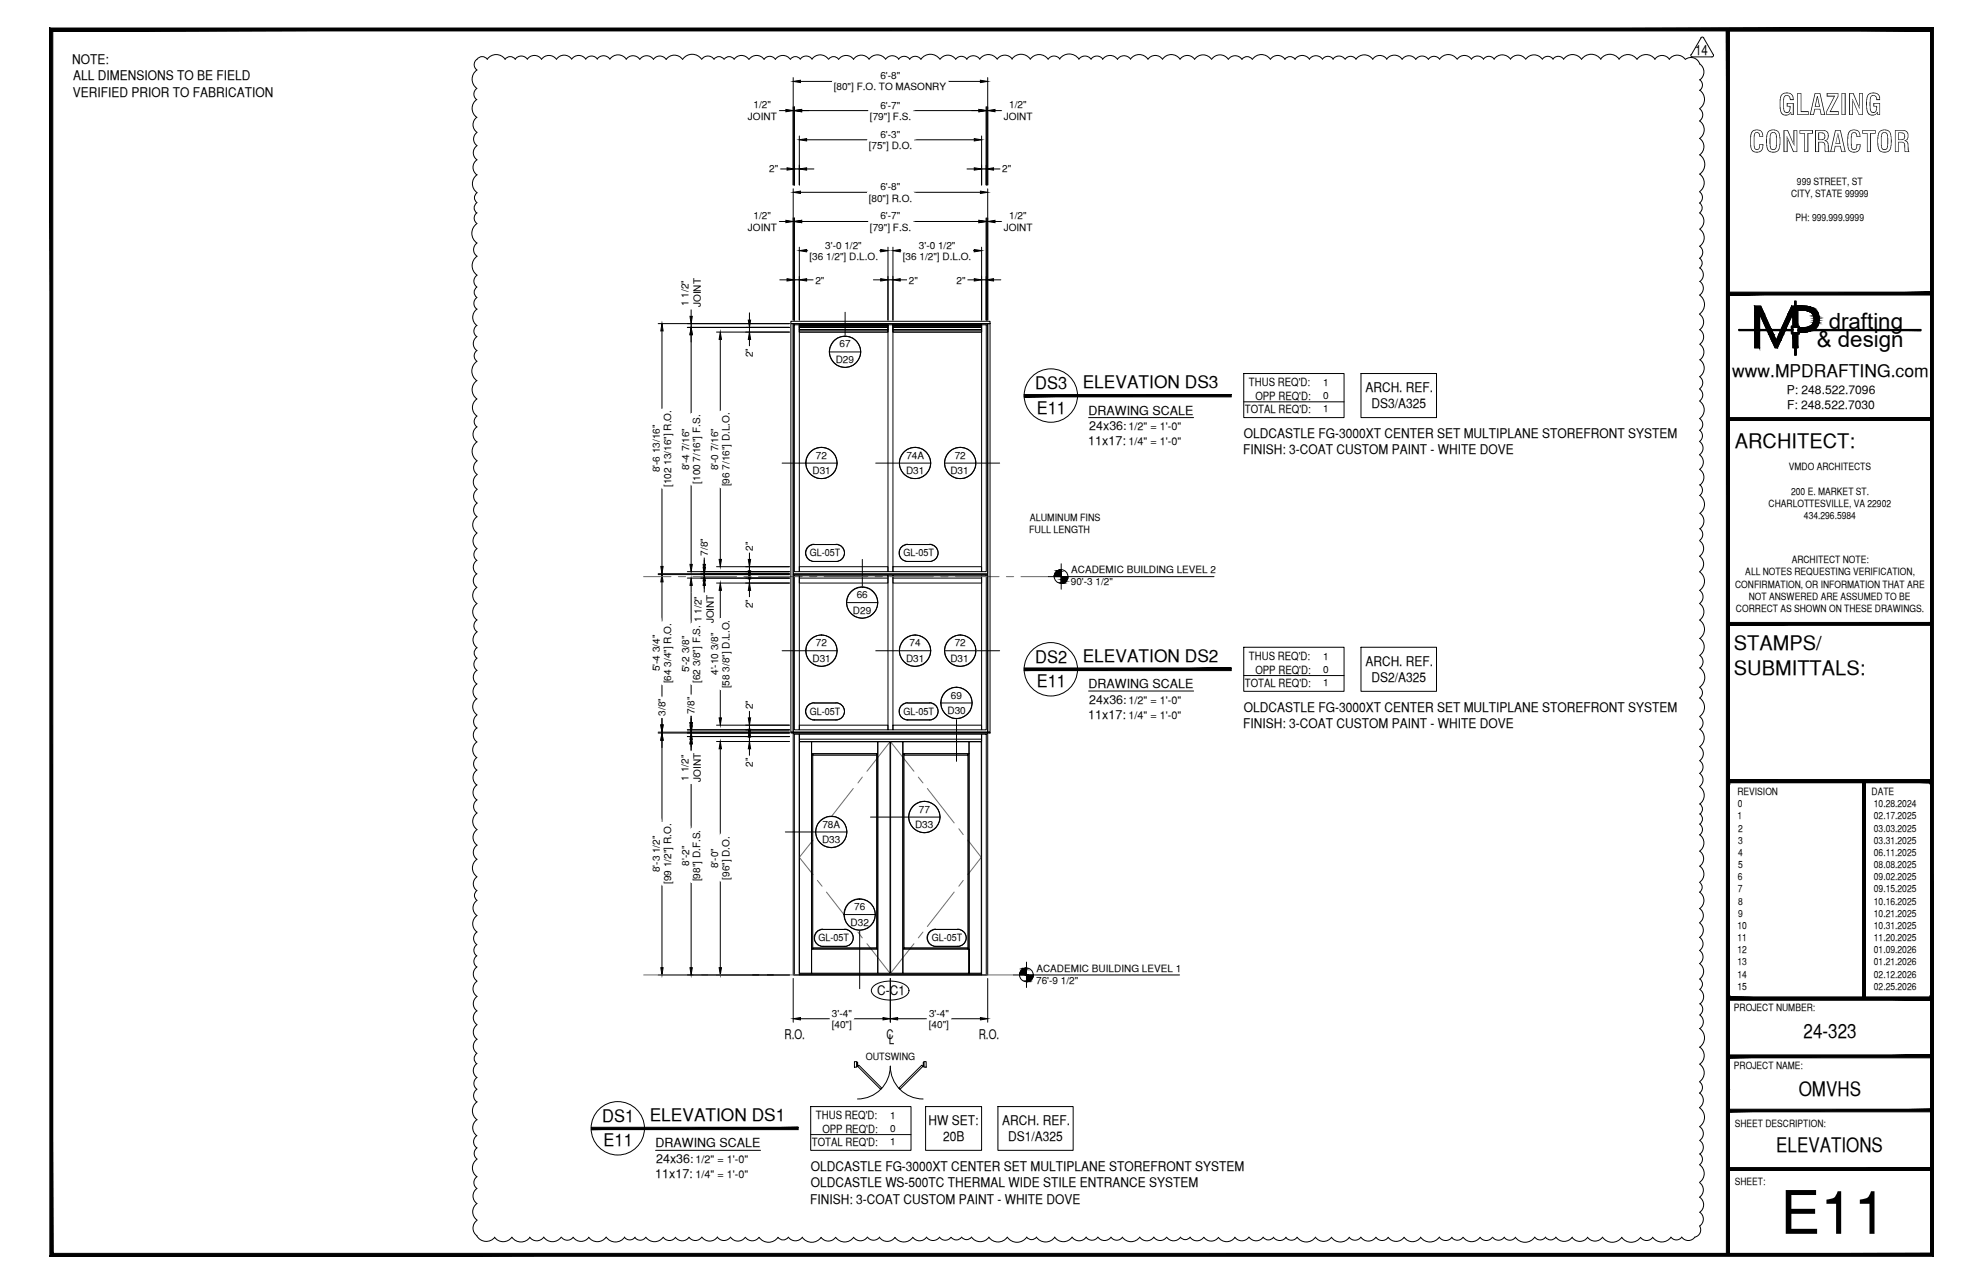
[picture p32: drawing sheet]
<svg xmlns="http://www.w3.org/2000/svg" width="432mm" height="279mm" viewBox="0 0 432 279" stroke-linecap="round" stroke-linejoin="round" font-family="sans-serif">
<defs><g id="words">
<text font-size="13.1" x="387.7" y="268.5">E11</text>
<g font-size="6.3">
<text x="387.2" y="25">GLAZING</text>
<text x="380.8" y="33.1">CONTRACTOR</text>
</g>
<g font-size="4.9">
<text x="398.2" y="71.5">drafting</text>
<text x="395.6" y="75.5">&amp; design</text>
</g>
<g font-size="4.4">
<text x="377.8" y="97.5">ARCHITECT:</text>
<text x="377.6" y="141.5">STAMPS/</text>
<text x="377.6" y="146.9">SUBMITTALS:</text>
<text x="392.7" y="225.8">24-323</text>
<text x="391.7" y="238.5">OMVHS</text>
<text x="386.8" y="250.7">ELEVATIONS</text>
</g>
<g font-size="3.8">
<text x="377.2" y="82">www.MPDRAFTING.com</text>
<text x="225.4" y="84.7">DS3</text>
<text x="225.7" y="90">E11</text>
<text x="235.8" y="84.5">ELEVATION DS3</text>
<text x="225.4" y="144.3">DS2</text>
<text x="225.7" y="149.5">E11</text>
<text x="235.8" y="144.1">ELEVATION DS2</text>
<text x="131.1" y="244.2">DS1</text>
<text x="141.5" y="244">ELEVATION DS1</text>
<text x="131.4" y="249.4">E11</text>
</g>
<text font-size="3.1" x="369.1" y="11.9">14</text>
<g font-size="2.9">
<text x="15.7" y="13.9">NOTE:</text>
<text x="15.9" y="17.5">ALL DIMENSIONS TO BE FIELD</text>
<text x="15.9" y="21">VERIFIED PRIOR TO FABRICATION</text>
<text x="297.3" y="85.3">ARCH. REF.</text>
<text x="298.6" y="88.8">DS3/A325</text>
<text x="270.8" y="95.3">OLDCASTLE FG-3000XT CENTER SET MULTIPLANE STOREFRONT SYSTEM</text>
<text x="270.7" y="98.9">FINISH: 3-COAT CUSTOM PAINT - WHITE DOVE</text>
<text x="297.3" y="144.8">ARCH. REF.</text>
<text x="298.6" y="148.4">DS2/A325</text>
<text x="270.8" y="154.9">OLDCASTLE FG-3000XT CENTER SET MULTIPLANE STOREFRONT SYSTEM</text>
<text x="270.7" y="158.4">FINISH: 3-COAT CUSTOM PAINT - WHITE DOVE</text>
<text x="191" y="216.6">C-C1</text>
<text x="170.8" y="226.1">R.O.</text>
<text x="193" y="226.1">C</text>
<text x="193.5" y="227.1">L</text>
<text x="213.1" y="226.1">R.O.</text>
<text x="202.2" y="244.7">HW SET:</text>
<text x="218.2" y="244.7">ARCH. REF.</text>
<text x="205.4" y="248.3">20B</text>
<text x="219.5" y="248.3">DS1/A325</text>
<text x="176.5" y="254.8">OLDCASTLE FG-3000XT CENTER SET MULTIPLANE STOREFRONT SYSTEM</text>
<text x="176.4" y="261.9">FINISH: 3-COAT CUSTOM PAINT - WHITE DOVE</text>
<text x="176.5" y="258.4">OLDCASTLE WS-500TC THERMAL WIDE STILE ENTRANCE SYSTEM</text>
</g>
<g font-size="2.7">
<text x="237" y="90.2">DRAWING SCALE</text>
<text x="237.2" y="93.5">24x36:</text>
<text x="237" y="96.8">11x17:</text>
<text x="237" y="149.8">DRAWING SCALE</text>
<text x="237.2" y="153.1">24x36:</text>
<text x="237" y="156.4">11x17:</text>
<text x="142.7" y="249.7">DRAWING SCALE</text>
<text x="142.7" y="256.3">11x17:</text>
<text x="142.9" y="253">24x36:</text>
</g>
<g font-size="2.6">
<text x="389.1" y="85.8">P: 248.522.7096</text>
<text x="389.1" y="89">F: 248.522.7030</text>
</g>
<g font-size="2.5">
<text x="271.1" y="89.9">TOTAL REQ'D:</text>
<text x="272" y="84.1">THUS REQ'D:</text>
<text x="273.4" y="87.1">OPP REQ'D:</text>
<text x="272" y="143.6">THUS REQ'D:</text>
<text x="271.1" y="149.4">TOTAL REQ'D:</text>
<text x="273.4" y="146.6">OPP REQ'D:</text>
<text x="177.7" y="243.5">THUS REQ'D:</text>
<text x="176.8" y="249.3">TOTAL REQ'D:</text>
<text x="179.1" y="246.5">OPP REQ'D:</text>
</g>
<g font-size="2.4">
<text x="245.7" y="93.7">1/2&quot; = 1'-0&quot;</text>
<text x="245.7" y="96.8">1/4&quot; = 1'-0&quot;</text>
<text x="245.7" y="153.2">1/2&quot; = 1'-0&quot;</text>
<text x="245.7" y="156.4">1/4&quot; = 1'-0&quot;</text>
<text x="151.4" y="253.1">1/2&quot; = 1'-0&quot;</text>
<text x="151.4" y="256.3">1/4&quot; = 1'-0&quot;</text>
</g>
<g font-size="2.2">
<text x="191.7" y="17.3">6'-8&quot;</text>
<text x="164.1" y="23.5">1/2&quot;</text>
<text x="181.5" y="19.7">[80&quot;] F.O. TO MASONRY</text>
<text x="191.7" y="23.6">6'-7&quot;</text>
<text x="219.8" y="23.5">1/2&quot;</text>
<text x="162.9" y="26.2">JOINT</text>
<text x="189.4" y="26">[79&quot;] F.S.</text>
<text x="191.7" y="30">6'-3&quot;</text>
<text x="218.6" y="26.2">JOINT</text>
<text x="189.2" y="32.4">[75&quot;] D.O.</text>
<text x="167.5" y="37.5">2&quot;</text>
<text x="191.7" y="41.4">6'-8&quot;</text>
<text x="218.2" y="37.5">2&quot;</text>
<text x="391.3" y="40.2">999 STREET, ST</text>
<text x="164.1" y="47.6">1/2&quot;</text>
<text x="189.2" y="43.9">[80&quot;] R.O.</text>
<text x="191.7" y="47.8">6'-7&quot;</text>
<text x="219.8" y="47.6">1/2&quot;</text>
<text x="390" y="42.9">CITY, STATE 99999</text>
<text x="162.9" y="50.3">JOINT</text>
<text x="189.4" y="50.2">[79&quot;] F.S.</text>
<text x="218.6" y="50.3">JOINT</text>
<text x="391" y="48.2">PH: 999.999.9999</text>
<text x="176.3" y="56.6">[36 1/2&quot;] D.L.O.</text>
<text x="179.7" y="54.1">3'-0 1/2&quot;</text>
<text x="196.6" y="56.6">[36 1/2&quot;] D.L.O.</text>
<text x="200.1" y="54.1">3'-0 1/2&quot;</text>
<text x="177.5" y="61.7">2&quot;</text>
<text x="197.9" y="61.7">2&quot;</text>
<text x="208.3" y="61.7">2&quot;</text>
<text x="149.9" y="66.6" transform="rotate(-90 149.9 66.6)">1 1/2&quot;</text>
<text x="152.6" y="66.9" transform="rotate(-90 152.6 66.9)">JOINT</text>
<text x="164" y="77.7" transform="rotate(-90 164 77.7)">2&quot;</text>
<text x="182.8" y="75.6">67</text>
<text x="182" y="78.9">D29</text>
<text x="288.1" y="84">1</text>
<text x="288.1" y="86.9">0</text>
<text x="288.1" y="89.7">1</text>
<text x="177.7" y="99.8">72</text>
<text x="197.4" y="99.8">74A</text>
<text x="207.9" y="99.8">72</text>
<text x="143.7" y="102.8" transform="rotate(-90 143.7 102.8)">8'-6 13/16&quot;</text>
<text x="146.1" y="106" transform="rotate(-90 146.1 106)">[102 13/16&quot;] R.O.</text>
<text x="150.1" y="102.4" transform="rotate(-90 150.1 102.4)">8'-4 7/16&quot;</text>
<text x="152.5" y="105.3" transform="rotate(-90 152.5 105.3)">[100 7/16&quot;] F.S.</text>
<text x="156.4" y="102.4" transform="rotate(-90 156.4 102.4)">8'-0 7/16&quot;</text>
<text x="158.8" y="105.9" transform="rotate(-90 158.8 105.9)">[96 7/16&quot;] D.L.O.</text>
<text x="176.9" y="103.1">D31</text>
<text x="197.3" y="103.1">D31</text>
<text x="206.9" y="103.1">D31</text>
<text x="389.5" y="102.3">VMDO ARCHITECTS</text>
<text x="390" y="107.6">200 E. MARKET ST.</text>
<text x="224.2" y="113.4">ALUMINUM FINS</text>
<text x="385.1" y="110.3">CHARLOTTESVILLE, VA 22902</text>
<text x="392.8" y="113">434.296.5984</text>
<text x="164" y="119.8" transform="rotate(-90 164 119.8)">2&quot;</text>
<text x="224.1" y="116.1">FULL LENGTH</text>
<text x="154.1" y="120.9" transform="rotate(-90 154.1 120.9)">7/8&quot;</text>
<text x="176.3" y="121.1">GL-05T</text>
<text x="196.7" y="121.1">GL-05T</text>
<text x="233.2" y="124.8">ACADEMIC BUILDING LEVEL 2</text>
<text x="380" y="125.2">ALL NOTES REQUESTING VERIFICATION,</text>
<text x="390.1" y="122.6">ARCHITECT NOTE:</text>
<text x="186.6" y="130.2">66</text>
<text x="233.2" y="127.4">90'-3 1/2&quot;</text>
<text x="377.8" y="127.9">CONFIRMATION, OR INFORMATION THAT ARE</text>
<text x="380.8" y="130.6">NOT ANSWERED ARE ASSUMED TO BE</text>
<text x="152.8" y="135.4" transform="rotate(-90 152.8 135.4)">1 1/2&quot;</text>
<text x="155.4" y="135.6" transform="rotate(-90 155.4 135.6)">JOINT</text>
<text x="164" y="132.3" transform="rotate(-90 164 132.3)">2&quot;</text>
<text x="185.7" y="133.5">D29</text>
<text x="378" y="133.2">CORRECT AS SHOWN ON THESE DRAWINGS.</text>
<text x="176.9" y="144">D31</text>
<text x="177.7" y="140.7">72</text>
<text x="197.3" y="144">D31</text>
<text x="198.1" y="140.7">74</text>
<text x="206.9" y="144">D31</text>
<text x="207.9" y="140.7">72</text>
<text x="288.1" y="143.6">1</text>
<text x="143.7" y="146.1" transform="rotate(-90 143.7 146.1)">5'-4 3/4&quot;</text>
<text x="146.1" y="148.7" transform="rotate(-90 146.1 148.7)">[64 3/4&quot;] R.O.</text>
<text x="150.1" y="146.3" transform="rotate(-90 150.1 146.3)">5'-2 3/8&quot;</text>
<text x="152.5" y="148.7" transform="rotate(-90 152.5 148.7)">[62 3/8&quot;] F.S.</text>
<text x="156.4" y="146.9" transform="rotate(-90 156.4 146.9)">4'-10 3/8&quot;</text>
<text x="158.8" y="149.8" transform="rotate(-90 158.8 149.8)">[58 3/8&quot;] D.L.O.</text>
<text x="288.1" y="146.4">0</text>
<text x="288.1" y="149.2">1</text>
<text x="144.9" y="155.8" transform="rotate(-90 144.9 155.8)">3/8&quot;</text>
<text x="151.3" y="155.4" transform="rotate(-90 151.3 155.4)">7/8&quot;</text>
<text x="164" y="154.3" transform="rotate(-90 164 154.3)">2&quot;</text>
<text x="176.3" y="155.6">GL-05T</text>
<text x="196.7" y="155.6">GL-05T</text>
<text x="206.3" y="155.3">D30</text>
<text x="207.1" y="152">69</text>
<text x="164" y="166.8" transform="rotate(-90 164 166.8)">2&quot;</text>
<text x="149.9" y="169.9" transform="rotate(-90 149.9 169.9)">1 1/2&quot;</text>
<text x="152.6" y="170.1" transform="rotate(-90 152.6 170.1)">JOINT</text>
<text x="378.3" y="173">REVISION</text>
<text x="407.5" y="173">DATE</text>
<text x="200.1" y="176.8">77</text>
<text x="378.3" y="178.3">1</text>
<text x="378.4" y="175.7">0</text>
<text x="408" y="175.7">10.28.2024</text>
<text x="408" y="178.3">02.17.2025</text>
<text x="179" y="183.4">D33</text>
<text x="179.1" y="180.1">78A</text>
<text x="199.3" y="180.1">D33</text>
<text x="378.5" y="181">2</text>
<text x="378.5" y="183.6">3</text>
<text x="408" y="181">03.03.2025</text>
<text x="408" y="183.6">03.31.2025</text>
<text x="143.7" y="189.8" transform="rotate(-90 143.7 189.8)">8'-3 1/2&quot;</text>
<text x="150.1" y="188.3" transform="rotate(-90 150.1 188.3)">8'-2&quot;</text>
<text x="152.5" y="191.8" transform="rotate(-90 152.5 191.8)">[98&quot;] D.F.S.</text>
<text x="156.4" y="188.9" transform="rotate(-90 156.4 188.9)">8'-0&quot;</text>
<text x="158.8" y="191.5" transform="rotate(-90 158.8 191.5)">[96&quot;] D.O.</text>
<text x="378.4" y="191.6">6</text>
<text x="378.5" y="186.2">4</text>
<text x="378.5" y="188.9">5</text>
<text x="408" y="186.2">06.11.2025</text>
<text x="408" y="188.9">08.08.2025</text>
<text x="408" y="191.6">09.02.2025</text>
<text x="146.1" y="192.3" transform="rotate(-90 146.1 192.3)">[99 1/2&quot;] R.O.</text>
<text x="378.4" y="194.2">7</text>
<text x="378.5" y="196.8">8</text>
<text x="408" y="194.2">09.15.2025</text>
<text x="408" y="196.8">10.16.2025</text>
<text x="185.2" y="201.4">D32</text>
<text x="186" y="198.1">76</text>
<text x="378.3" y="202.1">10</text>
<text x="378.5" y="199.5">9</text>
<text x="408" y="199.5">10.21.2025</text>
<text x="408" y="202.1">10.31.2025</text>
<text x="178.2" y="204.9">GL-05T</text>
<text x="202.9" y="204.9">GL-05T</text>
<text x="378.3" y="204.8">11</text>
<text x="378.3" y="207.5">12</text>
<text x="408" y="204.8">11.20.2025</text>
<text x="408" y="207.5">01.09.2026</text>
<text x="225.6" y="214.1">76'-9 1/2&quot;</text>
<text x="225.7" y="211.5">ACADEMIC BUILDING LEVEL 1</text>
<text x="378.3" y="210.1">13</text>
<text x="378.3" y="212.7">14</text>
<text x="378.3" y="215.4">15</text>
<text x="408" y="210.1">01.21.2026</text>
<text x="408" y="212.7">02.12.2026</text>
<text x="408" y="215.4">02.25.2026</text>
<text x="181.2" y="221.2">3'-4&quot;</text>
<text x="202.3" y="221.2">3'-4&quot;</text>
<text x="377.6" y="219.9">PROJECT NUMBER:</text>
<text x="181.1" y="223.6">[40&quot;]</text>
<text x="202.2" y="223.6">[40&quot;]</text>
<text x="188.5" y="230.8">OUTSWING</text>
<text x="377.6" y="232.5">PROJECT NAME:</text>
<text x="193.8" y="243.5">1</text>
<text x="377.8" y="245.2">SHEET DESCRIPTION:</text>
<text x="193.8" y="246.4">0</text>
<text x="193.8" y="249.2">1</text>
<text x="377.8" y="257.9">SHEET:</text>
</g>
</g></defs>
<!-- layer: COMPONENTS -->
<g fill="none" stroke="#000" stroke-width=".22">
<path d="M172.2 70.4h.5v88.9h-.5zM172.2 69.9h43.4v.5h-43.4zM173 70.7h1.1v53.7h-1.1zM174.1 70.7h19.3v1.1h-19.3zM174.1 71.8h19.3v.5h-19.3zM174.1 71.2h19.3v.6h-19.3zM174.1 71.1h19.3v.1h-19.3zM174.1 70.8h19.3v.3h-19.3zM174.1 70.7h19.3v.1h-19.3zM193.4 70.7h1v53.7h-1zM194.4 70.7h19.3v1.1h-19.3zM194.4 71.8h19.3v.5h-19.3z"/>
<path d="M194.4 71.2h19.3v.6h-19.3zM194.4 71.1h19.3v.1h-19.3zM194.4 70.8h19.3v.3h-19.3zM194.4 70.7h19.3v.1h-19.3zM213.7 70.7h1.1v53.7h-1.1zM215.1 70.4h.5v88.9h-.5zM173 125.3h1.1v33.5h-1.1zM174.1 123.3h19.3v1.1h-19.3zM174.1 125.3h19.3v1.6h-19.3zM174.1 125.8h19.3M193.4 125.3h1v33.5h-1zM194.4 125.3h19.3v1.6h-19.3z"/>
<path d="M194.4 123.3h19.3v1.1h-19.3zM194.4 125.8h19.3M213.7 125.3h1.1v33.5h-1.1zM172.2 159.3h43.4v.2h-43.4zM173 159.8h1.1v52.4h-1.1zM174.1 159.8h39.6v1.6h-39.6zM174.1 157.8h19.3v1h-19.3zM194.4 157.8h19.3v1h-19.3zM213.7 159.8h1.1v52.4h-1.1zM174.1 160.8h39.6"/>
</g>
<!-- layer: ROUGH OPENING -->
<path d="M172.7 70.4h42.4v54.4h-42.4zM172.7 125h42.4v34.3h-42.4zM172.7 159.5h42.4v52.7h-42.4z" fill="none" stroke="#000" stroke-width=".22"/>
<!-- layer: DIM -->
<g fill="none" stroke="#000" stroke-width=".22">
<path d="M172.7 16.9v23.4M174.3 17.7h7M206.4 17.7h7.1M215.1 16.9v23.4M169.5 24.1h1.6M169.8 36.8h1.6M172.7 24.1h.3M173 23.2v17.1M173 36.8h1.1M174.1 29.6v10.7M174.6 24.1h14.6M175.6 36.8h1.6"/>
<path d="M175.6 30.4h13.3M198.6 24.1h14.6M198.9 30.4h13.3M210.6 36.8h1.6M213.7 36.8h1.1M213.7 29.6v10.7M214.8 23.2v17.1M214.8 24.1h.3M216.3 36.8h1.6M216.7 24.1h1.5M169.5 48.2h1.6M172.7 41.1v28.6"/>
<path d="M172.7 48.2h.3M173 47.4v22.3M174.1 53.8v15.9M174.3 41.8h14.6M174.6 48.2h14.6M175.6 54.5h.4M191.4 54.5h.4M193.4 53.8v15.9M194.4 53.8v15.9M196 54.5h.3M198.6 48.2h14.6M198.9 41.8h14.6"/>
<path d="M211.8 54.5h.4M213.7 53.8v15.9M214.8 47.4v22.3M214.8 48.2h.3M215.1 41.1v28.6M216.7 48.2h1.5M143.3 70.4h28.6M144.1 72v17M149.7 71.2h22.2M150.5 67.2v1.6M150.5 70.4v.8M150.5 72.8v17.2"/>
<path d="M156 72.3h15.9M156.8 73.9v15.6M163.2 68.1v1.6M163.2 71.2v1.1M163.2 73.9v1.5M169.8 60.9h1.6M173 60.9h1.1M175.6 60.9h1.6M190.2 60.9h1.6M193.4 60.9h1M196 60.9h1.6M210.6 60.9h1.6"/>
<path d="M213.7 60.9h1.1M216.3 60.9h1.6M144.1 106.2v17.1M150.5 105.5v17.3M156.8 106.1v15.6M143.3 125h28.6M143.3 124.8h28.6M144.1 126.6v8.8M149.7 125.8h22.2M149.7 124.4h22.2M150.5 127.4v8.4M153.4 121.2v2.2"/>
<path d="M153.4 124.4v.4M153.4 125v.8M153.4 126.4v2.6M156 126.9h15.9M156 123.3h15.9M156.8 128.5v6.1M163.2 120.1v1.6M163.2 122.6v1.8M163.2 125.8v1.8M163.2 128.5v1.5M143.3 159.5h28.6M143.3 159.3h28.6"/>
<path d="M144.1 149v8.7M144.1 159.3v.2M149.7 158.8h22.2M150.5 148.9v9M150.5 158.8v.5M150.5 159.5v.8M156 157.8h15.9M156.8 150.1v6.1M163.2 154.6v1.6M163.2 157.1v1.7M144.1 161.1v17.9M149.7 160.3h22.2"/>
<path d="M150.5 160.9v19.5M156 161.4h15.9M156.8 162.9v18.8M163.2 160.3v1.7M163.2 162.9v1.6M144.1 192.6v18M150.5 192v18.6M156.8 191.7v18.9M143.3 212.2h28.6M172.7 212.9v9.5M193.9 212.9v9.5M215.1 212.9v9.5"/>
<path d="M174.3 221.7h6.5M185.7 221.7h6.6M195.5 221.7h6.5M206.9 221.7h6.6"/>
</g>
<g fill="#000" stroke="#000" stroke-width=".22">
<path d="M172.7 17.7l1.6-.2v.5zM213.5 17.5l1.6 .2-1.6 .3zM171.1 23.8l1.6 .3-1.6 .2zM171.4 36.5l1.6 .3-1.6 .2zM173 24.1l1.6-.3v.5zM174.1 36.8l1.5-.3v.5zM174.1 30.4l1.5-.2v.5zM212.2 30.2l1.5 .2-1.5 .3zM212.2 36.5l1.5 .3-1.5 .2zM213.2 23.8l1.6 .3-1.6 .2zM214.8 36.8l1.5-.3v.5zM215.1 24.1l1.6-.3v.5z"/>
<path d="M171.1 47.9l1.6 .3-1.6 .3zM172.7 41.8l1.6-.2v.5zM173 48.2l1.6-.3v.6zM174.1 54.5l1.5-.2v.5zM191.8 54.3l1.6 .2-1.6 .3zM194.4 54.5l1.6-.2v.5zM212.2 54.3l1.5 .2-1.5 .3zM213.2 47.9l1.6 .3-1.6 .3zM213.5 41.6l1.6 .2-1.6 .3zM215.1 48.2l1.6-.3v.6zM144.1 70.4l.3 1.6h-.5zM150.5 71.2l.2 1.6h-.5z"/>
<path d="M150.2 68.8h.5l-.2 1.6zM156.8 72.3l.3 1.6h-.5zM162.9 69.7h.5l-.2 1.5zM163.2 72.3l.2 1.6h-.5zM171.4 60.6l1.6 .3-1.6 .3zM174.1 60.9l1.5-.3v.6zM191.8 60.6l1.6 .3-1.6 .3zM194.4 60.9l1.6-.3v.6zM212.2 60.6l1.5 .3-1.5 .3zM214.8 60.9l1.5-.3v.6zM144.1 125l.3 1.6h-.5zM143.9 123.3h.5l-.3 1.5z"/>
<path d="M150.5 125.8l.2 1.6h-.5zM150.2 122.8h.5l-.2 1.6zM153.4 124.8l.2 1.6h-.5zM153.1 122.8h.5l-.2 1.6zM153.1 123.4h.5l-.2 1.6zM153.4 125.8l.2 1.6h-.5zM156.8 126.9l.3 1.6h-.5zM156.6 121.7h.5l-.3 1.6zM162.9 124.2h.5l-.2 1.6zM163.2 126.9l.2 1.6h-.5zM163.2 124.4l.2 1.6h-.5zM162.9 121.7h.5l-.2 1.6z"/>
<path d="M143.9 157.7h.5l-.3 1.6zM150.2 157.9h.5l-.2 1.6zM150.2 157.2h.5l-.2 1.6zM156.6 156.2h.5l-.3 1.6zM162.9 158.7h.5l-.2 1.6zM162.9 156.2h.5l-.2 1.6zM144.1 159.5l.3 1.6h-.5zM150.5 160.3l.2 1.6h-.5zM150.5 159.3l.2 1.6h-.5zM156.8 161.4l.3 1.5h-.5zM163.2 161.4l.2 1.5h-.5zM163.2 158.8l.2 1.6h-.5z"/>
<path d="M143.9 210.6h.5l-.3 1.6zM150.2 210.6h.5l-.2 1.6zM156.6 210.6h.5l-.3 1.6zM172.7 221.7l1.6-.3v.5zM192.3 221.4l1.6 .3-1.6 .2zM193.9 221.7l1.6-.3v.5zM213.5 221.4l1.6 .3-1.6 .2z"/>
</g>
<g fill="#fff" stroke="#fff" stroke-width=".22">
<path d="M141.7 181.5v8.6h2.4zM141.7 181.5h2.4v8.6z"/>
<path d="M144.1 179v13.6h2.9zM144.1 179h2.9v13.6z"/>
<path d="M148.1 183.8v4.9h2.4zM148.1 183.8h2.4v4.9z"/>
<path d="M150.5 180.4v11.6h2.9zM150.5 180.4h2.9v11.6z"/>
<path d="M148 163.4v7.1h5zM148 163.4h5v7.1z"/>
<path d="M162 164.5v2.6h2.4zM162 164.5h2.4v2.6z"/>
<path d="M154.4 184.3v4.9h2.4zM154.4 184.3h2.4v4.9z"/>
<path d="M156.8 181.7v10h2.9zM156.8 181.7h2.9v10z"/>
<path d="M191.4 15.3v2.4l4.9-2.4zM191.4 17.7l4.9-2.4v2.4z"/>
<path d="M181.3 17.7v2.9l25.1-2.9zM181.3 20.6l25.1-2.9v2.9z"/>
<path d="M191.4 21.7v2.4l4.9-2.4zM191.4 24.1l4.9-2.4v2.4z"/>
<path d="M189.2 24.1v2.8l9.4-2.8zM189.2 26.9l9.4-2.8v2.8z"/>
<path d="M218.2 21.5v5.1l7-5.1zM218.2 26.6l7-5.1v5.1z"/>
<path d="M162.6 21.5v5.1l6.9-5.1zM162.6 26.6l6.9-5.1v5.1z"/>
<path d="M167.2 35.6v2.4l2.6-2.4zM167.2 38l2.6-2.4v2.4z"/>
<path d="M191.4 28v2.4l4.9-2.4zM191.4 30.4l4.9-2.4v2.4z"/>
<path d="M188.9 30.4v2.9l10-2.9zM188.9 33.3l10-2.9v2.9z"/>
<path d="M217.9 35.6v2.4l2.6-2.4zM217.9 38l2.6-2.4v2.4z"/>
<path d="M141.7 137.9v8.5h2.4zM141.7 137.9h2.4v8.5z"/>
<path d="M144.1 135.4v13.6h2.9zM144.1 135.4h2.9v13.6z"/>
<path d="M148.1 138v8.6h2.4zM148.1 138h2.4v8.6z"/>
<path d="M150.5 135.8v13.1h2.9zM150.5 135.8h2.9v13.1z"/>
<path d="M149.3 151.3v4.3h2.4zM149.3 151.3h2.4v4.3z"/>
<path d="M162 130v2.7h2.4zM162 130h2.4v2.7z"/>
<path d="M162 152v2.6h2.4zM162 152h2.4v2.6z"/>
<path d="M154.4 137.4v9.9h2.4zM154.4 137.4h2.4v9.9z"/>
<path d="M156.8 134.6v15.5h2.9zM156.8 134.6h2.9v15.5z"/>
<path d="M180.8 219.3v2.4l4.9-2.4zM180.8 221.7l4.9-2.4v2.4z"/>
<path d="M180.8 221.7v2.8l4.9-2.8zM180.8 224.5l4.9-2.8v2.8z"/>
<path d="M191.4 39.4v2.4l4.9-2.4zM191.4 41.8l4.9-2.4v2.4z"/>
<path d="M188.9 41.8v2.9l10-2.9zM188.9 44.7l10-2.9v2.9z"/>
<path d="M191.4 45.8v2.4l4.9-2.4zM191.4 48.2l4.9-2.4v2.4z"/>
<path d="M189.2 48.2v2.9l9.4-2.9zM189.2 51.1l9.4-2.9v2.9z"/>
<path d="M218.2 45.7v5l7-5zM218.2 50.7l7-5v5z"/>
<path d="M162.6 45.7v5l6.9-5zM162.6 50.7l6.9-5v5z"/>
<path d="M208 59.7v2.4l2.6-2.4zM208 62.1l2.6-2.4v2.4z"/>
<path d="M177.2 59.7v2.4l2.6-2.4zM177.2 62.1l2.6-2.4v2.4z"/>
<path d="M179.4 52.1v2.4l8.6-2.4zM179.4 54.5l8.6-2.4v2.4z"/>
<path d="M176 54.5v2.9l15.4-2.9zM176 57.4l15.4-2.9v2.9z"/>
<path d="M199.8 52.1v2.4l8.5-2.4zM199.8 54.5l8.5-2.4v2.4z"/>
<path d="M196.3 54.5v2.9l15.5-2.9zM196.3 57.4l15.5-2.9v2.9z"/>
<path d="M197.6 59.7v2.4l2.6-2.4zM197.6 62.1l2.6-2.4v2.4z"/>
<path d="M141.7 92.1v11h2.4zM141.7 92.1h2.4v11z"/>
<path d="M144.1 89v17.2h2.9zM144.1 89h2.9v17.2z"/>
<path d="M148.1 92.9v9.8h2.4zM148.1 92.9h2.4v9.8z"/>
<path d="M150.5 90v15.5h2.9zM150.5 90h2.9v15.5z"/>
<path d="M148 60.3v6.9h5zM148 60.3h5v6.9z"/>
<path d="M152.1 116.8v4.4h2.5zM152.1 116.8h2.5v4.4z"/>
<path d="M162 75.4v2.6h2.4zM162 75.4h2.4v2.6z"/>
<path d="M162 117.5v2.6h2.4zM162 117.5h2.4v2.6z"/>
<path d="M154.4 92.9v9.8h2.4zM154.4 92.9h2.4v9.8z"/>
<path d="M156.8 89.5v16.6h2.9zM156.8 89.5h2.9v16.6z"/>
<path d="M150.8 129v7h5.1zM150.8 129h5.1v7z"/>
<path d="M202 219.3v2.4l4.9-2.4zM202 221.7l4.9-2.4v2.4z"/>
<path d="M202 221.7v2.8l4.9-2.8zM202 224.5l4.9-2.8v2.8z"/>
<path d="M142.9 151.7v4.4h2.5zM142.9 151.7h2.5v4.4z"/>
</g>
<!-- layer: SYMBOLS -->
<g fill="none" stroke="#000" stroke-width=".22">
<path d="M180.6 76.6h6.9M184 67.9v5.3M270.8 81.3h21.9v9.6h-21.9zM270.8 87.4h21.9M170.3 100.8h12M175.9 119.1l1.1-.6h5.1a1.84 1.84 0 0 1 1.8 1.8 1.84 1.84 0 0 1-1.8 1.9h-4.8a1.84 1.84 0 0 1-1.7-1.1 1.84 1.84 0 0 1 .3-2zM177.3 118.4a1.87 1.87 0 0 0-1.9 1.9 1.87 1.87 0 0 0 1.9 1.9M177.3 118.5h4.8M182 118.4a1.87 1.87 0 0 1 1.9 1.9 1.87 1.87 0 0 1-1.9 1.9h-4.7M190.7 100.8h12M196.2 119.1l1.2-.6h5a1.84 1.84 0 0 1 1.9 1.8 1.84 1.84 0 0 1-1.9 1.9h-4.7a1.84 1.84 0 0 1-1.8-1.1 1.84 1.84 0 0 1 .3-2zM197.6 118.4a1.87 1.87 0 0 0-1.8 1.9 1.87 1.87 0 0 0 1.8 1.9"/>
<path d="M197.7 118.5h4.7M202.4 118.4a1.87 1.87 0 0 1 1.9 1.9 1.87 1.87 0 0 1-1.9 1.9M205.7 100.8h12M184.3 131.1h6.8M187.8 121.7v6.1M197.7 122.2h4.7M228.3 125.5h36.1M231.1 122.7v5.5M170.3 141.6h12M175.9 153.6l1.1-.6h5.1a1.84 1.84 0 0 1 1.8 1.8 1.84 1.84 0 0 1-1.8 1.9h-4.8a1.84 1.84 0 0 1-1.7-1.1 1.84 1.84 0 0 1 .3-2zM177.3 152.9a1.87 1.87 0 0 0-1.9 1.9 1.87 1.87 0 0 0 1.9 1.9M177.3 153h4.8"/>
<path d="M182 152.9a1.87 1.87 0 0 1 1.9 1.9 1.87 1.87 0 0 1-1.9 1.9h-4.7M190.7 141.6h12M196.2 153.6l1.2-.6h5a1.84 1.84 0 0 1 1.9 1.8 1.84 1.84 0 0 1-1.9 1.9h-4.7a1.84 1.84 0 0 1-1.8-1.1 1.84 1.84 0 0 1 .3-2zM197.6 152.9a1.87 1.87 0 0 0-1.8 1.9 1.87 1.87 0 0 0 1.8 1.9M197.7 153h4.7M197.7 156.7h4.7M202.4 152.9a1.87 1.87 0 0 1 1.9 1.9 1.87 1.87 0 0 1-1.9 1.9M204.9 153h6.8M205.7 141.6h12M208.3 156.4v9.3M270.8 140.8h21.9v9.6h-21.9zM270.8 147h21.9"/>
<path d="M189.5 177.8h15.2M171 181h13.4M183.8 199h6.8M177.8 202.9l1.1-.7h5.1a1.84 1.84 0 0 1 1.8 1.9 1.84 1.84 0 0 1-1.8 1.8h-4.8a1.84 1.84 0 0 1-1.7-1 1.84 1.84 0 0 1 .3-2zM179.2 202.2a1.87 1.87 0 0 0-1.9 1.9 1.87 1.87 0 0 0 1.9 1.8M179.2 202.2h4.8M183.9 202.2a1.87 1.87 0 0 1 1.9 1.9 1.87 1.87 0 0 1-1.9 1.8h-4.7M187.2 202.4v12.7M202.4 202.9l1.1-.7h5a1.84 1.84 0 0 1 1.9 1.9 1.84 1.84 0 0 1-1.9 1.8h-4.7a1.84 1.84 0 0 1-1.7-1 1.84 1.84 0 0 1 .3-2zM203.7 202.2a1.87 1.87 0 0 0-1.8 1.9 1.87 1.87 0 0 0 1.8 1.8h4.8M203.8 202.2h4.7M208.5 202.2a1.87 1.87 0 0 1 1.9 1.9 1.87 1.87 0 0 1-1.9 1.8"/>
<path d="M220.7 212.2h36.2M223.5 209.4v5.5M176.5 240.8h21.9v9.5h-21.9zM176.5 246.9h21.9"/>
<circle cx="184" cy="76.5" r="3.4"/>
<circle cx="228.8" cy="86.1" r="5.8"/>
<circle cx="178.8" cy="100.7" r="3.4"/>
<circle cx="178.9" cy="100.8" r="3.4"/>
<circle cx="199.2" cy="100.7" r="3.4"/>
<circle cx="199.3" cy="100.7" r="3.4"/>
<circle cx="209.1" cy="100.7" r="3.4"/>
<circle cx="187.7" cy="131.2" r="3.4"/>
<circle cx="187.7" cy="131.1" r="3.4"/>
<circle cx="231" cy="125.4" r="1.49"/>
<circle cx="178.8" cy="141.6" r="3.4"/>
<circle cx="178.9" cy="141.6" r="3.4"/>
<circle cx="199.2" cy="141.6" r="3.4"/>
<circle cx="199.3" cy="141.6" r="3.4"/>
<circle cx="208.2" cy="152.9" r="3.4"/>
<circle cx="208.3" cy="153" r="3.4"/>
<circle cx="209.1" cy="141.6" r="3.4"/>
<circle cx="228.8" cy="145.6" r="5.8"/>
<circle cx="201.3" cy="177.8" r="3.4"/>
<circle cx="181" cy="181.1" r="3.4"/>
<circle cx="181" cy="181" r="3.4"/>
<circle cx="187.2" cy="199" r="3.4"/>
<circle cx="223.5" cy="212.1" r="1.49"/>
<circle cx="134.5" cy="245.5" r="5.8"/>
</g>
<!-- layer: GRID LINES -->
<g fill="none" stroke="#6c6c6c" stroke-width=".22">
<path d="M140.1 125.5h6M147.7 125.5h1.6M150.9 125.5h9.5M162 125.5h1.6M165.2 125.5h9.5M176.3 125.5h1.6M179.5 125.5h9.5M190.6 125.5h1.6M193.7 125.5h9.6M204.9 125.5h1.5M208 125.5h9.6M219.1 125.5h1.6"/>
<path d="M222.3 125.5h6M140.1 212.2h9.4M151.1 212.2h1.6M154.2 212.2h9.6M165.4 212.2h1.5M168.5 212.2h9.6M179.6 212.2h1.6M182.8 212.2h9.5M193.9 212.2h1.6M197.1 212.2h9.5M208.2 212.2h1.6M211.4 212.2h9.3"/>
</g>
<!-- layer: LIGHT_1 -->
<g fill="none" stroke="#6c6c6c" stroke-width=".22">
<path d="M185.8 171.6l-5.8 7.5M187.8 169.1l-1 1.3M193.8 161.4l-5 6.4M193.9 161.4l5.1 6.4M200 169.1l1 1.3M201.9 171.6l5.9 7.5M177 182.8l-2.9 3.8 2.9 3.7M178 191.6l1 1.2M179 180.3l-1 1.3M180 194.1l5.8 7.5M207.8 194.1l-5.9 7.5M208.8 180.3l.9 1.3"/>
<path d="M209.7 191.6l-.9 1.2M210.8 182.8l2.9 3.8-2.9 3.7M186.8 202.8l1 1.3M188.8 205.4l5 6.4M199 205.4l-5.1 6.4M201 202.8l-1 1.3"/>
</g>
<!-- layer: MEDIUM_2 -->
<g fill="none" stroke="#000" stroke-width=".22">
<path d="M237 90.9h22.9M237 150.4h22.9M174.1 161.4h2.6v50.4v-5.3h14.4v5.3h-17zM176.7 161.4h14.4v2.6h-14.4zM176.7 164h.3v42.5h-.3zM177 164h13.9v.3h-13.9zM190.9 164h.2v42.5h-.2zM191.1 161.4h2.7v50.4h-2.7zM193.9 161.4h2.7v50.4h-2.7zM196.6 161.4h14.4v2.6h-14.4zM196.6 164h.2v42.5h-.2zM196.8 164h14v.3h-14z"/>
<path d="M210.8 164h.2v42.5h-.2zM211 161.4h2.7v50.4h-17.1v-5.3h14.4v5.3zM174.1 211.9h39.6v.3h-39.6zM177 206.2h13.9v.3h-13.9zM196.8 206.2h14v.3h-14zM186.1 231h.5v1.2h-.5zM186.6 231.1h.2v.9h-.2zM186.7 239.1a7.1 7.1 0 0 0 7.2-7.1 7.1 7.1 0 0 0 7.1 7.1M187 231.8l5 5-.2 .2-5-5zM195.7 236.8l5-5 .3 .2-5 5zM201 231.1h.2v.9h-.2zM201.2 231h.5v1.2h-.5z"/>
<path d="M142.7 250.3h22.9"/>
</g>
<!-- layer: SYMBOLS -->
<g fill="none" stroke="#fff" stroke-width=".22">
<path d="M184 73.2l.9 .1M178.9 97.3l.9 .2M199.3 97.3l.9 .2M209.1 97.3l-.9 .2M182.1 118.5h-5.1h5.4M202.4 118.5h-5h5.4M177 122.2h5.4h-5.1h4.8M178.9 138.2l.9 .1M187.8 127.8l.8 .1M197.4 122.2h5.4h-5.1h4.7M199.3 138.2l.9 .1M209.1 138.2l-.9 .1"/>
<path d="M177 156.7h5.4h-5.1h4.8M182.1 153h-5.1h5.4M197.4 156.7h5.4h-5.1h4.7M202.4 153h-5h5.4M208.3 149.5l.9 .2M181 177.7h.9M201.3 174.4l.9 .1M187.2 195.6l.9 .2M178.9 205.9h5.4h-5.1h4.8M184 202.2h-5.1h5.4M203.5 202.2h5.4h-5.1M203.8 205.9h4.7h-5h5.4"/>
</g>
<g fill="#fff" stroke="#fff" stroke-width=".22">
<path d="M178.2 202.5l.7-.3h5.4zM178.2 202.5h6.6l-.5-.3zM177.8 202.9l.4-.4h6.6zM177.8 202.9h7.6l-.6-.4zM177.8 202.9h7.6l-7.9 .6zM177.5 203.5h8.2l-.3-.6zM177.5 203.5h8.2l-8.3 .6zM177.4 204.1h8.4l-.1-.6zM177.4 204.1h8.4l-8.4 .6zM177.4 204.7h8.3l.1-.6zM177.4 204.7h8.3l-7.9 .6zM177.8 205.3h7.6l.3-.6zM177.8 205.3h7.6l-7.2 .4zM178.2 205.7h6.7l.5-.4zM178.2 205.7h6.7l-6 .2zM178.9 205.9h5.4l.6-.2z"/>
<path d="M203.5 202.2l6 .3-.6-.3zM202.9 202.5l.6-.3 6 .3zM202.9 202.5l7.1 .4-.5-.4zM202.4 202.9l.5-.4 7.1 .4zM202.4 202.9l7.9 .6-.3-.6zM202.4 202.9l7.9 .6h-8.2zM202.1 203.5l8.3 .6-.1-.6zM202.1 203.5l8.3 .6h-8.5zM201.9 204.1l8.4 .6 .1-.6zM201.9 204.1l8.4 .6h-8.2zM202.1 204.7l7.9 .6 .3-.6zM202.1 204.7l7.9 .6h-7.6zM202.4 205.3l7.1 .4 .5-.4zM202.4 205.3l7.1 .4h-6.6zM202.9 205.7l6 .2 .6-.2zM202.9 205.7l6 .2h-5.4z"/>
<path d="M176.3 153.2l.7-.2h5.4zM176.3 153.2h6.7l-.6-.2zM175.9 153.6l.4-.4h6.7zM175.9 153.6h7.6l-.5-.4zM175.9 153.6h7.6l-7.9 .6zM175.6 154.2h8.2l-.3-.6zM175.6 154.2h8.2l-8.3 .6zM175.5 154.8h8.4l-.1-.6zM175.5 154.8h8.4l-8.3 .6zM175.6 155.4h8.2l.1-.6zM175.6 155.4h8.2l-7.9 .6zM175.9 156h7.6l.3-.6zM175.9 156h7.6l-7.2 .4zM176.3 156.4h6.7l.5-.4zM176.3 156.4h6.7l-6 .3zM177 156.7h5.4l.6-.3z"/>
<path d="M196.7 153.2l.7-.2h5.4zM196.7 153.2h6.6l-.5-.2zM196.2 153.6l.5-.4h6.6zM196.2 153.6h7.6l-.5-.4zM196.2 153.6h7.6l-7.9 .6zM195.9 154.2h8.3l-.4-.6zM195.9 154.2h8.3l-8.4 .6zM195.8 154.8h8.5l-.1-.6zM195.8 154.8h8.5l-8.4 .6zM195.9 155.4h8.3l.1-.6zM195.9 155.4h8.3l-8 .6zM196.2 156h7.6l.4-.6zM196.2 156h7.6l-7.1 .4zM196.7 156.4h6.6l.5-.4zM196.7 156.4h6.6l-5.9 .3zM197.4 156.7h5.4l.5-.3z"/>
<path d="M176.3 118.7l.7-.2h5.4zM176.3 118.7h6.7l-.6-.2zM175.9 119.1l.4-.4h6.7zM175.9 119.1h7.6l-.5-.4zM175.9 119.1h7.6l-7.9 .6zM175.6 119.7h8.2l-.3-.6zM175.6 119.7h8.2l-8.3 .6zM175.5 120.3h8.4l-.1-.6zM175.5 120.3h8.4l-8.3 .7zM175.6 121h8.2l.1-.7zM175.6 121h8.2l-7.9 .5zM175.9 121.5h7.6l.3-.5zM175.9 121.5h7.6l-7.2 .4zM176.3 121.9h6.7l.5-.4zM176.3 121.9h6.7l-6 .3zM177 122.2h5.4l.6-.3z"/>
<path d="M196.7 118.7l.7-.2h5.4zM196.7 118.7h6.6l-.5-.2zM196.2 119.1l.5-.4h6.6zM196.2 119.1h7.6l-.5-.4zM196.2 119.1h7.6l-7.9 .6zM195.9 119.7h8.3l-.4-.6zM195.9 119.7h8.3l-8.4 .6zM195.8 120.3h8.5l-.1-.6zM195.8 120.3h8.5l-8.4 .7zM195.9 121h8.3l.1-.7zM195.9 121h8.3l-8 .5zM196.2 121.5h7.6l.4-.5zM196.2 121.5h7.6l-7.1 .4zM196.7 121.9h6.6l.5-.4zM196.7 121.9h6.6l-5.9 .3zM197.4 122.2h5.4l.5-.3z"/>
<path d="M179.3 184l1.7 .5zM179.3 184l2.6 .3-.9 .2zM178.6 183.5l.7 .5 2.6 .3zM178.6 183.5l4.1 .5-.8 .3zM178.1 182.8l.5 .7 4.1 .5zM178.1 182.8l5.4 .7-.8 .5zM177.7 181.9l.4 .9 5.4 .7zM177.7 181.9l6.3 .9-.5 .7zM177.6 181l.1 .9 6.3 .9zM177.6 181l6.7 .9-.3 .9zM177.7 180.1l-.1 .9 6.7 .9zM177.7 180.1l6.7 .9-.1 .9zM178.1 179.3l-.4 .8 6.7 .9zM178.1 179.3l6.2 .8 .1 .9zM178.6 178.6l-.5 .7 6.2 .8zM178.6 178.6l5.4 .7 .3 .8zM178.6 178.6l5.4 .7-4.7-1.2zM179.3 178.1l4.2 .5 .5 .7zM179.3 178.1l4.2 .5-3.4-.9zM180.1 177.7l2.6 .4 .8 .5zM180.1 177.7l2.6 .4-1.7-.4zM181 177.7h.9l.8 .4z"/>
<path d="M185.5 202l1.7 .4zM185.5 202l2.6 .3-.9 .1zM184.8 201.4l.7 .6 2.6 .3zM184.8 201.4l4.1 .6-.8 .3zM184.3 200.7l.5 .7 4.1 .6zM184.3 200.7l5.3 .7-.7 .6zM184 199.9l.3 .8 5.3 .7zM184 199.9l6.2 .8-.6 .7zM183.8 199l.2 .9 6.2 .8zM183.8 199l6.7 .9-.3 .8zM184 198.2l-.2 .8 6.7 .9zM184 198.2l6.6 .8-.1 .9zM184.3 197.4l-.3 .8 6.6 .8zM184.3 197.4l6.2 .8 .1 .8zM184.8 196.6l-.5 .8 6.2 .8zM184.8 196.6l5.4 .8 .3 .8zM184.8 196.6l5.4 .8-4.7-1.3zM185.5 196.1l4.1 .5 .6 .8zM185.5 196.1l4.1 .5-3.3-.8zM186.3 195.8l2.6 .3 .7 .5zM186.3 195.8l2.6 .3-1.7-.5zM187.2 195.6l1.7 .5z"/>
<path d="M199.6 180.7l.8 .4 .9 .1zM199.6 180.7l2.6 .4-.9 .1zM198.9 180.2l.7 .5 2.6 .4zM198.9 180.2l4.1 .5-.8 .4zM198.4 179.5l.5 .7 4.1 .5zM198.4 179.5l5.3 .7-.7 .5zM198 178.7l.4 .8 5.3 .7zM198 178.7l6.2 .8-.5 .7zM197.9 177.8l.1 .9 6.2 .8zM197.9 177.8l6.7 .9-.4 .8zM198 176.9l-.1 .9 6.7 .9zM198 176.9l6.7 .9-.1 .9zM198.4 176.1l-.4 .8 6.7 .9zM198.4 176.1l6.2 .8 .1 .9zM198.9 175.4l-.5 .7 6.2 .8zM198.9 175.4l5.3 .7 .4 .8zM198.9 175.4l5.3 .7-4.6-1.2zM199.6 174.9l4.1 .5 .5 .7zM199.6 174.9l4.1 .5-3.3-.9zM200.4 174.5l2.6 .4 .7 .5zM200.4 174.5l2.6 .4-1.7-.5zM201.3 174.4l.9 .1 .8 .4z"/>
<path d="M186.1 134.1l1.7 .5zM186.1 134.1l2.5 .3-.8 .2zM185.4 133.5l.7 .6 2.5 .3zM185.4 133.5l4 .6-.8 .3zM184.8 132.8l.6 .7 4 .6zM184.8 132.8l5.3 .7-.7 .6zM184.5 132l.3 .8 5.3 .7zM184.5 132l6.2 .8-.6 .7zM184.3 131.1l.2 .9 6.2 .8zM184.3 131.1l6.7 .9-.3 .8zM184.5 130.3l-.2 .8 6.7 .9zM184.5 130.3l6.6 .8-.1 .9zM184.8 129.5l-.3 .8 6.6 .8zM184.8 129.5l6.2 .8 .1 .8zM185.4 128.8l-.6 .7 6.2 .8zM185.4 128.8l5.3 .7 .3 .8zM185.4 128.8l5.3 .7-4.6-1.3zM186.1 128.2l4 .6 .6 .7zM186.1 128.2l4 .6-3.2-.9zM186.9 127.9l2.5 .3 .7 .6zM186.9 127.9l2.5 .3-1.6-.4zM187.8 127.8l1.6 .4z"/>
<path d="M206.6 155.9l.8 .4 .9 .1zM206.6 155.9l2.6 .4-.9 .1zM205.9 155.4l.7 .5 2.6 .4zM205.9 155.4l4.1 .5-.8 .4zM205.4 154.7l.5 .7 4.1 .5zM205.4 154.7l5.3 .7-.7 .5zM205 153.9l.4 .8 5.3 .7zM205 153.9l6.3 .8-.6 .7zM204.9 153l.1 .9 6.3 .8zM204.9 153l6.7 .9-.3 .8zM205 152.1l-.1 .9 6.7 .9zM205 152.1l6.7 .9-.1 .9zM205.4 151.3l-.4 .8 6.7 .9zM205.4 151.3l6.2 .8 .1 .9zM205.9 150.6l-.5 .7 6.2 .8zM205.9 150.6l5.4 .7 .3 .8zM205.9 150.6l5.4 .7-4.7-1.2zM206.6 150.1l4.1 .5 .6 .7zM206.6 150.1l4.1 .5-3.3-.9zM207.4 149.7l2.6 .4 .7 .5zM207.4 149.7l2.6 .4-1.7-.6zM208.3 149.5l.9 .2 .8 .4z"/>
<path d="M177.2 144.6l1.7 .4zM177.2 144.6l2.6 .3-.9 .1zM176.5 144l.7 .6 2.6 .3zM176.5 144l4.1 .6-.8 .3zM176 143.3l.5 .7 4.1 .6zM176 143.3l5.3 .7-.7 .6zM175.6 142.5l.4 .8 5.3 .7zM175.6 142.5l6.3 .8-.6 .7zM175.5 141.6l.1 .9 6.3 .8zM175.5 141.6l6.7 .9-.3 .8zM175.6 140.7l-.1 .9 6.7 .9zM175.6 140.7l6.7 .9-.1 .9zM176 139.9l-.4 .8 6.7 .9zM176 139.9l6.2 .8 .1 .9zM176.5 139.2l-.5 .7 6.2 .8zM176.5 139.2l5.4 .7 .3 .8zM176.5 139.2l5.4 .7-4.7-1.2zM177.2 138.7l4.1 .5 .6 .7zM177.2 138.7l4.1 .5-3.3-.9zM178 138.3l2.6 .4 .7 .5zM178 138.3l2.6 .4-1.7-.5zM178.9 138.2l.9 .1 .8 .4z"/>
<path d="M197.5 144.6l1.8 .4zM197.5 144.6l2.7 .3-.9 .1zM196.8 144l.7 .6 2.7 .3zM196.8 144l4.2 .6-.8 .3zM196.3 143.3l.5 .7 4.2 .6zM196.3 143.3l5.4 .7-.7 .6zM196 142.5l.3 .8 5.4 .7zM196 142.5l6.2 .8-.5 .7zM195.8 141.6l.2 .9 6.2 .8zM195.8 141.6l6.8 .9-.4 .8zM196 140.7l-.2 .9 6.8 .9zM196 140.7l6.7 .9-.1 .9zM196.3 139.9l-.3 .8 6.7 .9zM196.3 139.9l6.3 .8 .1 .9zM196.8 139.2l-.5 .7 6.3 .8zM196.8 139.2l5.4 .7 .4 .8zM196.8 139.2l5.4 .7-4.7-1.2zM197.5 138.7l4.2 .5 .5 .7zM197.5 138.7l4.2 .5-3.3-.9zM198.4 138.3l2.6 .4 .7 .5zM198.4 138.3l2.6 .4-1.7-.5zM199.3 138.2l.9 .1 .8 .4z"/>
<path d="M209.1 145l1.7-.4zM208.2 144.9l.9 .1 1.7-.4zM208.2 144.9l3.3-.9-.7 .6zM207.4 144.6l.8 .3 3.3-.9zM207.4 144.6l4.6-1.3-.5 .7zM206.7 144l.7 .6 4.6-1.3zM206.7 144l5.7-1.5-.4 .8zM206.2 143.3l.5 .7 5.7-1.5zM206.2 143.3l6.3-1.7-.1 .9zM205.8 142.5l.4 .8 6.3-1.7zM205.8 142.5l6.6-1.8 .1 .9zM205.7 141.6l.1 .9 6.6-1.8zM205.7 141.6l6.3-1.7 .4 .8zM205.8 140.7l-.1 .9 6.3-1.7zM205.8 140.7l5.7-1.5 .5 .7zM206.2 139.9l-.4 .8 5.7-1.5zM206.2 139.9l4.6-1.2 .7 .5zM206.7 139.2l-.5 .7 4.6-1.2zM206.7 139.2l3.3-.9 .8 .4zM206.7 139.2l3.3-.9-2.6 .4zM207.4 138.7l1.7-.5 .9 .1zM207.4 138.7l1.7-.5-.9 .1z"/>
<path d="M182.3 79.5l1.7 .4zM182.3 79.5l2.6 .3-.9 .1zM181.6 78.9l.7 .6 2.6 .3zM181.6 78.9l4.1 .6-.8 .3zM181.1 78.2l.5 .7 4.1 .6zM181.1 78.2l5.3 .7-.7 .6zM180.7 77.4l.4 .8 5.3 .7zM180.7 77.4l6.2 .8-.5 .7zM180.6 76.6l.1 .8 6.2 .8zM180.6 76.6l6.7 .8-.4 .8zM180.7 75.7l-.1 .9 6.7 .8zM180.7 75.7l6.8 .9-.2 .8zM181.1 74.9l-.4 .8 6.8 .9zM181.1 74.9l6.2 .8 .2 .9zM181.6 74.2l-.5 .7 6.2 .8zM181.6 74.2l5.3 .7 .4 .8zM181.6 74.2l5.3 .7-4.6-1.3zM182.3 73.6l4.1 .6 .5 .7zM182.3 73.6l4.1 .6-3.3-.9zM183.1 73.3l2.6 .3 .7 .6zM183.1 73.3l2.6 .3-1.7-.4zM184 73.2l1.7 .4z"/>
<path d="M177.2 103.7l.8 .4h.9zM177.2 103.7l2.6 .4h-.9zM176.5 103.2l.7 .5 2.6 .4zM176.5 103.2l4.1 .5-.8 .4zM176 102.5l.5 .7 4.1 .5zM176 102.5l5.3 .7-.7 .5zM175.6 101.7l.4 .8 5.3 .7zM175.6 101.7l6.3 .8-.6 .7zM175.5 100.8l.1 .9 6.3 .8zM175.5 100.8l6.7 .9-.3 .8zM175.6 99.9l-.1 .9 6.7 .9zM175.6 99.9l6.7 .9-.1 .9zM176 99.1l-.4 .8 6.7 .9zM176 99.1l6.2 .8 .1 .9zM176.5 98.4l-.5 .7 6.2 .8zM176.5 98.4l5.4 .7 .3 .8zM176.5 98.4l5.4 .7-4.7-1.3zM177.2 97.8l4.1 .6 .6 .7zM177.2 97.8l4.1 .6-3.3-.9zM178 97.5l2.6 .3 .7 .6zM178 97.5l2.6 .3-1.7-.5zM178.9 97.3l1.7 .5z"/>
<path d="M197.5 103.7l.9 .4h.9zM197.5 103.7l2.7 .4h-.9zM196.8 103.2l.7 .5 2.7 .4zM196.8 103.2l4.2 .5-.8 .4zM196.3 102.5l.5 .7 4.2 .5zM196.3 102.5l5.4 .7-.7 .5zM196 101.7l.3 .8 5.4 .7zM196 101.7l6.2 .8-.5 .7zM195.8 100.8l.2 .9 6.2 .8zM195.8 100.8l6.8 .9-.4 .8zM196 99.9l-.2 .9 6.8 .9zM196 99.9l6.7 .9-.1 .9zM196.3 99.1l-.3 .8 6.7 .9zM196.3 99.1l6.3 .8 .1 .9zM196.8 98.4l-.5 .7 6.3 .8zM196.8 98.4l5.4 .7 .4 .8zM196.8 98.4l5.4 .7-4.7-1.3zM197.5 97.8l4.2 .6 .5 .7zM197.5 97.8l4.2 .6-3.3-.9zM198.4 97.5l2.6 .3 .7 .6zM198.4 97.5l2.6 .3-1.7-.5zM199.3 97.3l1.7 .5z"/>
<path d="M209.1 104.1l1.7-.4-.8 .4zM208.2 104.1h.9l1.7-.4zM208.2 104.1l3.3-.9-.7 .5zM207.4 103.7l.8 .4 3.3-.9zM207.4 103.7l4.6-1.2-.5 .7zM206.7 103.2l.7 .5 4.6-1.2zM206.7 103.2l5.7-1.5-.4 .8zM206.2 102.5l.5 .7 5.7-1.5zM206.2 102.5l6.3-1.7-.1 .9zM205.8 101.7l.4 .8 6.3-1.7zM205.8 101.7l6.6-1.8 .1 .9zM205.7 100.8l.1 .9 6.6-1.8zM205.7 100.8l6.3-1.7 .4 .8zM205.8 99.9l-.1 .9 6.3-1.7zM205.8 99.9l5.7-1.5 .5 .7zM206.2 99.1l-.4 .8 5.7-1.5zM206.2 99.1l4.6-1.3 .7 .6zM206.7 98.4l-.5 .7 4.6-1.3zM206.7 98.4l3.3-.9 .8 .3zM206.7 98.4l3.3-.9-2.6 .3zM207.4 97.8l1.7-.5 .9 .2zM207.4 97.8l1.7-.5z"/>
</g>
<g fill="#000" stroke="#000" stroke-width=".22">
<path d="M230.8 124h.3zM231.1 126.9h.5zM223.3 210.7l.2-.1zM223.5 213.6h.5z"/>
<path d="M223 85.9v.5l45.1-.5zM223 86.4l45.1-.5v.5z"/>
<path d="M230.8 124l.3 .1zM230.6 124.1h.5z"/>
<path d="M230.6 124.1h.5zM230.3 124.1h.8z"/>
<path d="M230.3 124.1l.8 .2v-.2zM230.1 124.3l.2-.2 .8 .2z"/>
<path d="M230.1 124.3l1 .2v-.2zM230.1 124.3l1 .2h-1.2z"/>
<path d="M229.9 124.5l1.2 .2v-.2zM229.9 124.5l1.2 .2h-1.4z"/>
<path d="M229.7 124.7l1.4 .3v-.3zM229.7 124.7l1.4 .3h-1.4z"/>
<path d="M229.7 125l1.4 .2v-.2zM229.7 125l1.4 .2h-1.5z"/>
<path d="M229.6 125.2l1.5 .3v-.3zM229.6 125.2l1.5 .3h-1.5z"/>
<path d="M231.1 126.9h.2zM231.1 126.9h.2z"/>
<path d="M231.1 126.7l.5 .2 .2-.2zM231.1 126.7l.5 .2h-.5z"/>
<path d="M231.1 126.6l.7 .1 .2-.1zM231.1 126.6l.7 .1h-.7z"/>
<path d="M231.1 126.4l.9 .2 .2-.2zM231.1 126.4l.9 .2h-.9z"/>
<path d="M231.1 126.2l1.1 .2 .1-.2zM231.1 126.2l1.1 .2h-1.1z"/>
<path d="M231.1 126l1.2 .2 .2-.2zM231.1 126l1.2 .2h-1.2z"/>
<path d="M231.1 125.5l1.4 .2v-.2zM231.1 125.5l1.4 .2h-1.4z"/>
<path d="M231.1 125.7l1.4 .3v-.3zM231.1 125.7l1.4 .3h-1.4z"/>
<path d="M223 145.4v.5l45.1-.5zM223 145.9l45.1-.5v.5z"/>
<path d="M223.3 210.7l.2 .1zM223 210.8h.5z"/>
<path d="M223 210.8h.5zM222.8 210.8h.7z"/>
<path d="M222.8 210.8l.7 .2v-.2zM222.8 210.8l.7 .2h-.9z"/>
<path d="M222.6 211l.9 .2v-.2zM222.6 211l.9 .2h-1.1z"/>
<path d="M222.4 211.2l1.1 .2v-.2zM222.4 211.2l1.1 .2h-1.3z"/>
<path d="M222.2 211.4l1.3 .2v-.2zM222.2 211.4l1.3 .2h-1.4z"/>
<path d="M222.1 211.6l1.4 .3v-.3zM222.1 211.6l1.4 .3h-1.4z"/>
<path d="M222.1 211.9l1.4 .3v-.3zM222.1 211.9l1.4 .3h-1.5z"/>
<path d="M223.5 213.6h.3zM223.5 213.6h.3z"/>
<path d="M223.5 213.4l.5 .2 .3-.2zM223.5 213.4l.5 .2h-.5z"/>
<path d="M223.5 213.3l.8 .1 .2-.1zM223.5 213.3l.8 .1h-.8z"/>
<path d="M223.5 213.1l1 .2 .2-.2zM223.5 213.1l1 .2h-1z"/>
<path d="M223.5 212.9l1.2 .2 .1-.2zM223.5 212.9l1.2 .2h-1.2z"/>
<path d="M223.5 212.7l1.3 .2 .1-.2zM223.5 212.7l1.3 .2h-1.3z"/>
<path d="M223.5 212.2l1.5 .2v-.2zM223.5 212.2l1.5 .2h-1.5z"/>
<path d="M223.5 212.4l1.4 .3 .1-.3zM223.5 212.4l1.4 .3h-1.4z"/>
<path d="M128.8 245.3v.5l45-.5zM128.8 245.8l45-.5v.5z"/>
</g>
<!-- layer: NOTES -->
<path d="M296.4 81.3h16.4v9.6h-16.4zM296.4 140.8h16.4v9.6h-16.4zM190.1 214.7a6.3 6.3 0 0 1 7.5 0 1.43 1.43 0 0 1-.9 2.3 6.5 6.5 0 0 1-6.6-.6 1.16 1.16 0 0 1 0-1.7zM201.5 240.8h12.2v9.5h-12.2zM217.3 240.8h16.4v9.5h-16.4z" fill="none" stroke="#000" stroke-width=".22"/>
<!-- layer: 13TH REVISION -->
<g fill="none" stroke="#000" stroke-width=".22">
<path d="M103.8 19.3a1.49 1.49 0 0 0 0 2.4M110 12.9a2.35 2.35 0 0 0-3.9 0 1.49 1.49 0 0 0-2.5 .2l-.3 1 .1 .6 .4 .5a2.44 2.44 0 0 0 0 4M114.8 12.9a1.87 1.87 0 0 1 3.1 0M114.8 12.9a1.62 1.62 0 0 0-2.6 0 1.35 1.35 0 0 0-2.2 0M117.9 12.9a2 2 0 0 1 3.3 0M121.2 12.9a2 2 0 0 1 3.3 0 1.86 1.86 0 0 1 3 0 1.56 1.56 0 0 1 2.6 0M130 12.8a1.67 1.67 0 0 1 2.8 .1 2.19 2.19 0 0 1 3.6 0M136.3 12.9a1.83 1.83 0 0 1 3 0 1.8 1.8 0 0 1 3 0 1.68 1.68 0 0 1 2.7 0M145 12.9a2.19 2.19 0 0 1 3.6 0M148.7 12.9a2.51 2.51 0 0 1 4.1 0M152.8 12.9a1.62 1.62 0 0 1 2.7 0M155.5 12.9a1.3 1.3 0 0 1 2.1 0"/>
<path d="M157.7 12.9a1.3 1.3 0 0 1 2.1 0M159.9 12.9a1.94 1.94 0 0 1 3.1 0M163.1 12.9a2 2 0 0 1 3.3 0M166.4 12.9a1.47 1.47 0 0 1 2.4 0 2 2 0 0 1 3.3 0M180.4 12.9a2.19 2.19 0 0 0-3.6 0 1.52 1.52 0 0 0-2.5 0 1.32 1.32 0 0 0-2.2 0M180.4 12.9a1.3 1.3 0 0 1 2.2 0M182.6 12.9a2 2 0 0 1 3.3 0M185.9 12.9a2.06 2.06 0 0 1 3.3 0M189.2 12.9a2.19 2.19 0 0 1 3.6 0M192.8 12.9a1.75 1.75 0 0 1 2.9 0M195.7 12.9a1.46 1.46 0 0 1 2.4 0 1.49 1.49 0 0 1 2.4 0M200.5 12.9a2.51 2.51 0 0 1 4.2 0"/>
<path d="M204.7 12.9a2.06 2.06 0 0 1 3.4 0 1.49 1.49 0 0 1 2.5 0M220.3 12.9a2.44 2.44 0 0 1 4 0M220.4 12.9a2 2 0 0 0-3.2 0 2.34 2.34 0 0 0-3.9 0 1.73 1.73 0 0 0-2.8 0M224.3 12.9a2.38 2.38 0 0 1 3.9 0M228.2 12.9a1.56 1.56 0 0 1 2.6 0M230.7 12.8a2.57 2.57 0 0 1 4.2 0M234.9 12.9a1.62 1.62 0 0 1 2.7 0M237.6 12.9a1.56 1.56 0 0 1 2.5 0M240.1 12.9a2 2 0 0 1 3.3 0M250 12.9a2.32 2.32 0 0 0-3.8 0 1.73 1.73 0 0 0-2.9 0M250 12.9a1.94 1.94 0 0 1 3.1 0M253.1 12.9a2.32 2.32 0 0 1 3.8 0"/>
<path d="M257 12.9a1.93 1.93 0 0 1 3.1 0 2.25 2.25 0 0 1 3.7 0M263.9 12.9a2.19 2.19 0 0 1 3.5 0M267.5 12.9a1.81 1.81 0 0 1 2.9 0 1.37 1.37 0 0 1 2.3 0M272.7 12.9a2.38 2.38 0 0 1 3.9 0M276.6 12.9a1.94 1.94 0 0 1 3.2 0M285.1 12.9a1.94 1.94 0 0 0-3.1 0 1.34 1.34 0 0 0-2.2 0M290.2 12.9a1.62 1.62 0 0 1 2.7 0M290.3 12.9a1.43 1.43 0 0 0-2.3 0 1.75 1.75 0 0 0-2.9 0M292.9 12.9a1.43 1.43 0 0 1 2.4 0M295.2 12.9a2.25 2.25 0 0 1 3.7 0M298.9 12.9a1.87 1.87 0 0 1 3.1 0M301.9 12.9a2.05 2.05 0 0 1 3.4 0 1.8 1.8 0 0 1 3 0 1.7 1.7 0 0 1 2.7 0 1.49 1.49 0 0 1 2.5 0"/>
<path d="M313.5 12.9a2.32 2.32 0 0 1 3.8 0M317.3 12.9a1.87 1.87 0 0 1 3.1 0M320.4 12.9a1.62 1.62 0 0 1 2.6 0M323 12.9a1.43 1.43 0 0 1 2.4 0M332.2 12.9a2 2 0 0 0-3.3 0 2.2 2.2 0 0 0-3.6 0M332.2 12.9a2.19 2.19 0 0 1 3.6 0M335.9 12.9a1.43 1.43 0 0 1 2.3 0M338.1 12.9a1.43 1.43 0 0 1 2.4 0M340.5 12.9a2.38 2.38 0 0 1 3.9 0 2.57 2.57 0 0 1 4.2 0M348.5 12.9a2.44 2.44 0 0 1 4.1 0M352.5 12.9a2.42 2.42 0 0 1 4 0 2.38 2.38 0 0 1 3.9 0M360.3 12.9a1.9 1.9 0 0 1 3.2 0 2.13 2.13 0 0 1 3.5 0"/>
<path d="M367 12.9a2.01 2.01 0 0 1 3.1 1 2.13 2.13 0 0 1 0 3.5M370.1 17.3a1.43 1.43 0 0 1 0 2.4M370.1 19.6a2.44 2.44 0 0 1 0 4M370.4 8.2a.35 .35 0 0 1 .6 0M370.4 8.3l-2.1 3.6M371 8.3l2.1 3.6a.35 .35 0 0 1-.3 .5h-4.2l-.4-.2v-.3M103.8 21.6a2.38 2.38 0 0 0 0 3.9M103.8 25.5a2 2 0 0 0 0 3.3M103.9 28.8a1.75 1.75 0 0 0 0 2.9 1.89 1.89 0 0 0 0 3.1 2 2 0 0 0-.1 3.3M103.9 38a2.38 2.38 0 0 0 0 3.9M370.1 23.7a1.62 1.62 0 0 1 0 2.6M370.1 26.3a2.3 2.3 0 0 1 0 3.8 2.18 2.18 0 0 1 0 3.6 2.55 2.55 0 0 1 0 4.2 2.32 2.32 0 0 1 0 3.8"/>
<path d="M103.8 44.1a1.37 1.37 0 0 0 0 2.3M103.8 48.7a2.57 2.57 0 0 0 0 4.2M103.9 46.3a1.43 1.43 0 0 0 0 2.3M103.9 52.9a1.75 1.75 0 0 0 0 2.9 2.52 2.52 0 0 0 0 4.1 1.57 1.57 0 0 0 0 2.6M103.9 42a1.3 1.3 0 0 0 0 2.1M370.1 41.7a1.5 1.5 0 0 1 0 2.5 1.3 1.3 0 0 1 0 2.1M370.1 53.6a1.62 1.62 0 0 1 0 2.6M370.1 56.2a1.3 1.3 0 0 1 0 2.1M370.1 46.4a2.16 2.16 0 0 1 0 3.5 2.25 2.25 0 0 1 0 3.7M370.1 58.3a1.77 1.77 0 0 1 0 2.9 1.81 1.81 0 0 1 0 3M103.8 70.8a1.49 1.49 0 0 0 0 2.5M103.8 62.5a1.37 1.37 0 0 0 0 2.2"/>
<path d="M103.8 78.6a2.57 2.57 0 0 0 0 4.2M103.9 64.7a1.56 1.56 0 0 0 0 2.6 2.18 2.18 0 0 0 0 3.6M103.9 73.2a1.87 1.87 0 0 0 0 3.1M103.9 76.3a1.43 1.43 0 0 0 0 2.3M370.1 68.4a2.06 2.06 0 0 1 0 3.4M370.1 64.2a2.51 2.51 0 0 1 0 4.1M370.1 78.3a2.25 2.25 0 0 1 0 3.7M370.1 71.7a1.94 1.94 0 0 1 0 3.2M370.2 74.9a2.06 2.06 0 0 1 0 3.4M103.8 86.8a2.25 2.25 0 0 0 0 3.7M103.8 82.8a2.44 2.44 0 0 0 0 4M103.9 90.6a1.43 1.43 0 0 0 0 2.3 1.98 1.98 0 0 0-.1 3.3 2.52 2.52 0 0 0 .1 4.1"/>
<path d="M370.1 93.6a1.49 1.49 0 0 1 0 2.5M370.1 99a1.94 1.94 0 0 1 0 3.1M370.1 82a1.62 1.62 0 0 1 0 2.6M370.1 96.1a1.75 1.75 0 0 1 0 2.8M370.1 87.3a2.32 2.32 0 0 1 0 3.8 1.56 1.56 0 0 1 0 2.5M370.1 84.7a1.56 1.56 0 0 1 0 2.5M103.8 112.5a2.13 2.13 0 0 0 0 3.4M103.9 116a2.06 2.06 0 0 0 0 3.4 1.56 1.56 0 0 0 0 2.6M103.9 103.3a1.94 1.94 0 0 0 0 3.2M103.9 100.3a1.81 1.81 0 0 0 0 2.9M103.9 106.5a1.81 1.81 0 0 0 0 3 1.83 1.83 0 0 0 0 2.9M370.1 117.7a2.05 2.05 0 0 1 0 3.3 2.06 2.06 0 0 1 0 3.4"/>
<path d="M370.1 105.5a1.43 1.43 0 0 1 0 2.3M370.1 115a1.56 1.56 0 0 1 0 2.6M370.1 107.8a2.38 2.38 0 0 1 0 3.9M370.2 111.7a2.06 2.06 0 0 1 0 3.4M370.2 102.2a2.06 2.06 0 0 1 0 3.3M103.8 121.9a1.81 1.81 0 0 0 0 3M103.8 124.9a1.81 1.81 0 0 0 0 2.9M103.8 127.8a2.13 2.13 0 0 0 0 3.5M103.9 131.3a2.19 2.19 0 0 0 0 3.6 1.52 1.52 0 0 0 0 2.6M103.9 137.5a2.13 2.13 0 0 0 0 3.5M370.1 131.3a2.19 2.19 0 0 1 0 3.6M370.1 134.9a2.42 2.42 0 0 1 0 4 2.25 2.25 0 0 1 0 3.7"/>
<path d="M370.1 124.5a2.43 2.43 0 0 1 0 4 1.75 1.75 0 0 1 0 2.8M103.8 145.9a1.81 1.81 0 0 0 0 2.9M103.8 141a1.37 1.37 0 0 0 0 2.2M103.8 152a2.13 2.13 0 0 0 0 3.5M103.8 148.8a2 2 0 0 0 0 3.3M103.9 155.6a1.75 1.75 0 0 0 0 2.8 1.83 1.83 0 0 0 0 3.1M103.9 143.2a1.62 1.62 0 0 0 0 2.7M370.1 155.9a1.64 1.64 0 0 1 0 2.8 2.31 2.31 0 0 1 0 3.8 1.89 1.89 0 0 1 0 3 1.65 1.65 0 0 1 0 2.8 1.79 1.79 0 0 1 0 2.9 2.32 2.32 0 0 1 0 3.8M370.1 142.6a1.68 1.68 0 0 1 0 2.8M370.1 145.3a2.58 2.58 0 0 1 0 4.2 1.44 1.44 0 0 1 0 2.4 2.44 2.44 0 0 1 0 4M103.8 161.5a2.06 2.06 0 0 0 0 3.4M103.8 164.8a1.68 1.68 0 0 0 0 2.8"/>
<path d="M103.8 167.6a2 2 0 0 0 0 3.2M103.8 170.8a2 2 0 0 0 0 3.3M103.9 174.1a1.75 1.75 0 0 0 0 2.8 2.2 2.2 0 0 0 0 3.6 2.08 2.08 0 0 0 0 3.4 1.87 1.87 0 0 0 0 3.1 2.31 2.31 0 0 0 0 3.8M370.1 177.1a1.35 1.35 0 0 1 0 2.2 1.43 1.43 0 0 1 0 2.4M370.1 174.9a1.37 1.37 0 0 1 0 2.3M103.8 190.8a1.81 1.81 0 0 0 0 3M103.9 199.2a2.19 2.19 0 0 0 0 3.6 1.67 1.67 0 0 0-.1 2.8M103.9 193.8a1.3 1.3 0 0 0 0 2.1 2.01 2.01 0 0 0-.1 3.3M370.1 192a1.3 1.3 0 0 1 0 2.1M370.1 194.1a2.17 2.17 0 0 1 0 3.6 1.87 1.87 0 0 1 0 3.1M370.1 181.6a2.2 2.2 0 0 1 0 3.6 1.99 1.99 0 0 1 0 3.3 2.13 2.13 0 0 1 0 3.5M103.8 205.6a1.49 1.49 0 0 0 0 2.4"/>
<path d="M103.8 208a1.49 1.49 0 0 0 0 2.4M103.8 220a1.81 1.81 0 0 0 0 2.9M103.8 213.5a2 2 0 0 0 0 3.3 1.98 1.98 0 0 0 .1 3.2M103.9 210.4a1.87 1.87 0 0 0 0 3.1M370.1 200.8a1.94 1.94 0 0 1 0 3.2M370.1 209.7a2.06 2.06 0 0 1 0 3.4M370.1 204a1.74 1.74 0 0 1 0 2.8 1.75 1.75 0 0 1 0 2.9M370.1 213a1.37 1.37 0 0 1 0 2.3M370.1 218.4a1.51 1.51 0 0 1 0 2.5 1.81 1.81 0 0 1 0 2.9M370.1 215.3a1.94 1.94 0 0 1 0 3.2M103.8 229.2a1.37 1.37 0 0 0 0 2.3M103.9 231.4a1.87 1.87 0 0 0 0 3.1 1.54 1.54 0 0 0 0 2.5 1.69 1.69 0 0 0-.1 2.8"/>
<path d="M103.9 239.8a2.38 2.38 0 0 0 0 3.9 2.09 2.09 0 0 0-.1 3.4M103.9 223a1.94 1.94 0 0 0 0 3.2 1.85 1.85 0 0 0 0 3M370.1 235.4a1.48 1.48 0 0 1 0 2.4 1.94 1.94 0 0 1 0 3.2M370.1 223.8a2.51 2.51 0 0 1 0 4.1M370.1 227.9a2.24 2.24 0 0 1 0 3.7 2.32 2.32 0 0 1 0 3.8M103.8 247.1a1.62 1.62 0 0 0 0 2.7M103.9 252.3a2.32 2.32 0 0 0 0 3.8 1.55 1.55 0 0 0 0 2.5 2.01 2.01 0 0 0-.1 3.3 2.2 2.2 0 0 0 .1 3.6M103.9 249.8a1.49 1.49 0 0 0 0 2.4M370.1 257.3a1.94 1.94 0 0 1 0 3.2M370.1 241.1a2.51 2.51 0 0 1 0 4.1M370.1 251.1a1.43 1.43 0 0 1 0 2.3M370.1 253.5a2.32 2.32 0 0 1 0 3.8"/>
<path d="M370.1 248.2a1.81 1.81 0 0 1 0 2.9M370.1 245.2a1.81 1.81 0 0 1 0 2.9M103.8 269a2.38 2.38 0 0 0 3.9 .3M103.9 265.5a2.06 2.06 0 0 0 0 3.4M107.7 269.2a2.32 2.32 0 0 0 3.8 0M111.5 269.2a2.38 2.38 0 0 0 3.9 0M115.3 269.2a1.87 1.87 0 0 0 3.1 0 2.31 2.31 0 0 0 3.8 0M122.3 269.2a1.56 1.56 0 0 0 2.5 0M124.8 269.2a2.06 2.06 0 0 0 3.4 0M128.2 269.2a2.32 2.32 0 0 0 3.8 0M132 269.2a2.44 2.44 0 0 0 4 0M136 269.2a1.43 1.43 0 0 0 2.3 0"/>
<path d="M138.2 269.3a1.43 1.43 0 0 0 2.4 0M140.6 269.2a2.32 2.32 0 0 0 3.8 0M150 269.2a1.68 1.68 0 0 0 2.8 0M150 269.2a1.81 1.81 0 0 1-2.9 0 1.62 1.62 0 0 1-2.7 0M152.8 269.2a2.06 2.06 0 0 0 3.4 0M156.2 269.2a1.75 1.75 0 0 0 2.9 0M159.1 269.2a1.94 1.94 0 0 0 3.2 0M171.6 269.2a1.38 1.38 0 0 1-2.2 .1 2.51 2.51 0 0 1-4.1-.1 1.81 1.81 0 0 1-3 0M171.7 269.2a1.87 1.87 0 0 0 3 0M174.7 269.3a2.51 2.51 0 0 0 4.1 0M178.8 269.2a1.94 1.94 0 0 0 3.2 0 2.4 2.4 0 0 0 3.9 0M185.9 269.2a1.81 1.81 0 0 0 2.9 0"/>
<path d="M188.9 269.2a1.62 1.62 0 0 0 2.6 0M201.7 269.2a1.81 1.81 0 0 1-2.9 0 2.37 2.37 0 0 1-3.9 0 2.06 2.06 0 0 1-3.4 0M201.7 269.2a1.75 1.75 0 0 0 2.9 0M204.6 269.2a1.49 1.49 0 0 0 2.5 0M207.1 269.2a1.37 1.37 0 0 0 2.3 0M209.4 269.2a1.3 1.3 0 0 0 2.1 0 2.33 2.33 0 0 0 3.9 0M215.3 269.2a2.44 2.44 0 0 0 4 0M219.3 269.2a2.57 2.57 0 0 0 4.3 0M223.6 269.2a1.3 1.3 0 0 0 2.1 0 2.41 2.41 0 0 0 4 0 2.3 2.3 0 0 0 3.8 0 1.87 1.87 0 0 0 3 0M236.5 269.2a1.56 1.56 0 0 0 2.6 0M239.1 269.2a1.75 1.75 0 0 0 2.8 0M242 269.2a1.49 1.49 0 0 0 2.4 0"/>
<path d="M244.4 269.2a2.32 2.32 0 0 0 3.8 0 1.87 1.87 0 0 0 3 0 1.68 1.68 0 0 0 2.8 0M254.1 269.2a1.81 1.81 0 0 0 2.9 0M257 269.2a1.3 1.3 0 0 0 2.2 0M259.2 269.2a1.81 1.81 0 0 0 2.9 0M262.2 269.2a1.94 1.94 0 0 0 3.1 0 2.16 2.16 0 0 0 3.6 .1M268.9 269.2a1.87 1.87 0 0 0 3 0 1.91 1.91 0 0 0 3.2 0M275.1 269.2a1.37 1.37 0 0 0 2.2 0M277.3 269.2a1.68 1.68 0 0 0 2.7 0M280 269.2a1.49 1.49 0 0 0 2.4 0M282.4 269.2a2.44 2.44 0 0 0 4.1 0M286.5 269.2a2.13 2.13 0 0 0 3.4 0 2.36 2.36 0 0 0 3.9 0M293.8 269.2a1.56 1.56 0 0 0 2.5 0"/>
<path d="M296.3 269.2a2 2 0 0 0 3.3 0M299.6 269.2a1.62 1.62 0 0 0 2.7 0M302.3 269.2a2.13 2.13 0 0 0 3.4 0M305.8 269.3a2.19 2.19 0 0 0 3.6 0M309.3 269.2a2.51 2.51 0 0 0 4.1 0M313.4 269.2a1.68 1.68 0 0 0 2.8 0M316.1 269.2a1.49 1.49 0 0 0 2.5 0M318.6 269.2a2.25 2.25 0 0 0 3.7 0 1.61 1.61 0 0 0 2.7 0M325 269.2a1.56 1.56 0 0 0 2.6 0M327.5 269.2a1.49 1.49 0 0 0 2.5 0M330 269.2a2.57 2.57 0 0 0 4.2 0M334.2 269.2a1.43 1.43 0 0 0 2.3 0"/>
<path d="M336.5 269.2a1.37 1.37 0 0 0 2.3 0M338.8 269.2a2.19 2.19 0 0 0 3.6 0M342.3 269.2a2.06 2.06 0 0 0 3.4 0M345.7 269.2a2 2 0 0 0 3.3 0M349 269.2a2.57 2.57 0 0 0 4.2 0M359.9 269.2a1.61 1.61 0 0 1-2.7 .1 2.51 2.51 0 0 1-4.1 0M369.1 269.2a1.75 1.75 0 0 1-2.9 0 1.44 1.44 0 0 1-2.3 0 2.44 2.44 0 0 1-4 0M370.1 266.8a1.62 1.62 0 0 1-1.1 2.4M370.1 260.5a2 2 0 0 1 0 3.3 1.81 1.81 0 0 1 0 3"/>
</g>
<!-- layer: TITLE BLOCK -->
<g fill="#000" stroke="#000" stroke-width=".22">
<path d="M393.1 71.3h2.4zM394.3 68h1.6z"/>
<path d="M376.3 6.5v.2h44.1zM376.3 6.5h44.3l-.2 .2z"/>
<path d="M375.9 6.4l.7 266.6v-266.6zM375.9 6.4l.7 266.6h-.7z"/>
<path d="M420.6 6.5l-.2 .2 .2 234.9zM420.4 6.7l.2 234.9h-.2z"/>
<path d="M421 6.1l-.6 .6 .6 266.7zM420.4 6.7l.6 266.7-.6-.7zM10.9 273.4h410.1l-.6-.7zM10.9 273.4l.6-.7h408.9zM10.9 6.1v267.3l.6-.7zM10.9 6.1l.6 .6v266zM10.9 6.1l.6 .6 409.5-.6zM11.5 6.7l409.5-.6-.6 .6z"/>
<path d="M382.1 68.3h1.1zM382.1 68.3h1.1z"/>
<path d="M382.1 68.3l1.1 3.3v-3.3zM382.1 68.3l1.1 3.3h-1.1z"/>
<path d="M382.1 72.1l1.1 3.6v-3.6zM382.1 72.1l1.1 3.6h-1.1z"/>
<path d="M382.1 66.6l2.1 1.7-.8-1.7zM382.1 66.6l2.1 1.7h-2.1z"/>
<path d="M383.2 68.3h1zM383.2 68.3h1z"/>
<path d="M383.2 68.3l2.4 3.3-1.4-3.3zM383.2 68.3l2.4 3.3h-1z"/>
<path d="M384.9 72.1l1.3 .7-.3-.7zM384.9 72.1l1.3 .7h-1z"/>
<path d="M385.2 72.8l1.6 1.2-.6-1.2zM385.2 72.8l1.6 1.2h-1z"/>
<path d="M385.8 74l1.2 1.7 .8-1.7zM385.8 74l1.2 1.7h-.5z"/>
<path d="M387.3 72.8l.5 1.2 .6-1.2zM387.3 72.8l.5 1.2h-1z"/>
<path d="M387.7 72.1l.7 .7 .3-.7zM387.7 72.1l.7 .7h-1.1z"/>
<path d="M389.4 68.3l-.5 3.3 1.5-3.3zM389.4 68.3l-.5 3.3h-1z"/>
<path d="M390.1 71.2l.3 .5v-.5zM390.1 71.2l.3 .5h-.3z"/>
<path d="M378.7 71.7l11.7 .2v-.2zM378.7 71.7l11.7 .2h-11.7z"/>
<path d="M390.1 71.9l.3 .5v-.5zM390.1 71.9l.3 .5h-.3z"/>
<path d="M390.1 66.6l.6 1.7v-1.7zM390.1 66.6l.6 1.7h-1.3z"/>
<path d="M390.4 68.3l.3 2.6v-2.6zM390.4 68.3l.3 2.6h-.3z"/>
<path d="M390.4 72.8l.3 2.9v-2.9zM390.4 72.8l.3 2.9h-.3z"/>
<path d="M390.8 65.5l.3 5.5v-5.5zM390.8 65.5l.3 5.5h-.3z"/>
<path d="M390.8 72.6l.3 4.7v-4.7zM390.8 72.6l.3 4.7h-.3z"/>
<path d="M391.2 67.6l.3 3.3v-3.3zM391.2 67.6l.3 3.3h-.3z"/>
<path d="M391.2 72.8l.3 2.9v-2.9zM391.2 72.8l.3 2.9h-.3z"/>
<path d="M390.1 71l1.7 .2v-.2zM390.1 71l1.7 .2h-1.7z"/>
<path d="M391.5 71.2l.3 .5v-.5zM391.5 71.2l.3 .5h-.3z"/>
<path d="M391.5 71.9l.3 .5v-.5zM391.5 71.9l.3 .5h-.3z"/>
<path d="M390.1 72.4l1.7 .2v-.2zM390.1 72.4l1.7 .2h-1.7z"/>
<path d="M391.2 66.6l2.4 .1zM391.2 66.6l2.4 .1z"/>
<path d="M391.2 66.7l3.1 .2-.7-.2zM391.2 66.7l3.1 .2h-3.1z"/>
<path d="M391.9 72.2h1.7zM391.9 72.2l1.2 .1z"/>
<path d="M391.9 72.1l1.7 .1 .6-.1zM391.9 72.1l1.7 .1h-1.7z"/>
<path d="M391.2 66.9l3.8 .2-.7-.2zM391.2 66.9l3.8 .2h-3.8z"/>
<path d="M391.2 67.1l4.2 .3-.4-.3zM391.2 67.1l4.2 .3h-4.2z"/>
<path d="M391.2 67.4l4.3 .2-.1-.2zM391.2 67.4l4.3 .2h-4.3z"/>
<path d="M392.9 67.6h2.6zM392.9 67.6h2.6z"/>
<path d="M393.3 67.6l2.3 .1-.1-.1zM393.3 67.6l2.3 .1zM393.6 67.7h2zM393.6 67.7h2z"/>
<path d="M393.4 71.2l2.1 .1zM393.1 71.3h2.4zM393.1 71.3h2.4z"/>
<path d="M391.9 71.3l3.3 .3 .3-.3zM391.9 71.3l3.3 .3h-3.3z"/>
<path d="M393.6 67.7l2.1 .1-.1-.1zM393.6 67.7l2.1 .1z"/>
<path d="M393.8 71.2h1.8zM393.4 71.2h2.1z"/>
<path d="M394 67.8l1.9 .2-.2-.2zM394 67.8l1.9 .2h-1.6zM394.3 68h1.6z"/>
<path d="M394.1 71.1l1.5 .1 .1-.1zM393.8 71.2l.3-.1 1.5 .1z"/>
<path d="M394.2 70.9l1.5 .2 .1-.2zM394.2 70.9l1.5 .2h-1.6z"/>
<path d="M394.4 68l1.5 .2v-.2zM394.4 68l1.5 .2h-1.3z"/>
<path d="M394.4 70.9h1.5zM394.2 70.9h1.6z"/>
<path d="M394.6 68.2l1.4 .1-.1-.1zM394.6 68.2l1.4 .1h-1.3z"/>
<path d="M394.6 70.7l1.3 .2v-.2zM394.6 70.7l1.3 .2h-1.5z"/>
<path d="M394.7 68.3l1.3 .2v-.2zM394.7 68.3l1.3 .2h-1.2z"/>
<path d="M394.8 68.5l1.2 .2v-.2zM394.8 68.5l1.2 .2h-1.1zM394.9 68.7h1.1zM394.9 68.7h1.1z"/>
<path d="M394.8 70.4l1.2 .1v-.1zM394.8 70.4l1.2 .1h-1.3z"/>
<path d="M394.7 70.5l1.2 .2 .1-.2zM394.7 70.5l1.2 .2h-1.3z"/>
<path d="M394.9 68.7l1.2 .3-.1-.3zM394.9 68.7l1.2 .3h-1.1z"/>
<path d="M394.9 70.2l1.1 .2v-.2zM394.9 70.2l1.1 .2h-1.2z"/>
<path d="M395 69l1.1 .2v-.2zM395 69l1.1 .2h-1.1z"/>
<path d="M395 69.2l1.1 .2v-.2zM395 69.2l1.1 .2h-1.1z"/>
<path d="M395 69.4l1.1 .3v-.3zM395 69.4l1.1 .3h-1.1z"/>
<path d="M395 69.7l1.1 .1v-.1zM395 69.7l1.1 .1h-1.1z"/>
<path d="M395 69.8l1 .4 .1-.4zM395 69.8l1 .4h-1.1zM394.9 70.2h1.1zM394.9 70.2h1.1z"/>
<path d="M391.5 71.7l26.8 .2v-.2zM391.5 71.7l26.8 .2h-26.8z"/>
<path d="M376.3 64.2h44.3v-.6zM376.3 63.6h44.3l-44.3 .6z"/>
<path d="M376.3 91.5h44.3v-.6zM376.3 90.9h44.3l-44.3 .6z"/>
<path d="M376.3 136.1h44.3v-.7zM376.3 135.4h44.3l-44.3 .7z"/>
<path d="M405.6 170l.6 47.3v-47.3zM405.6 170l.6 47.3h-.6z"/>
<path d="M420.4 170.3v46.7l.2-46.9zM420.6 170.1v47.1l-.2-.2z"/>
<path d="M420.4 170.3v46.7l.2-46.9zM420.6 170.1v47.1l-.2-.2z"/>
<path d="M420.6 169.7l-.2 .6 .2-.2zM376.3 169.7h44.3l-.2 .6zM376.3 169.7l.3 .6h43.8zM376.3 169.7l.3 .6-.3-.2z"/>
<path d="M420.6 169.7l-.2 .6 .2-.2zM376.3 169.7h44.3l-.2 .6zM376.3 169.7l.3 .6h43.8zM376.3 169.7l.3 .6-.3-.2z"/>
<path d="M376.6 217l-.3 .2v.4zM376.6 217l44 .6h-44.3zM376.6 217l44 .6-.2-.6zM420.4 217l.2 .2v.4z"/>
<path d="M376.6 217l-.3 .2v.4zM376.6 217l44 .6h-44.3zM376.6 217l44 .6-.2-.6zM420.4 217l.2 .2v.4z"/>
<path d="M376.6 170.3l-.3 46.9 .3-.2zM376.3 170.1l.3 .2-.3 46.9z"/>
<path d="M376.6 170.3l-.3 46.9 .3-.2zM376.3 170.1l.3 .2-.3 46.9z"/>
<path d="M376.3 217.4h44.3v-.3zM376.3 217.1h44.3l-44.3 .3z"/>
<path d="M376.3 230.2h44.3v-.6zM376.3 229.6h44.3l-44.3 .6z"/>
<path d="M376.2 254.1v.6l44.5-.6zM376.2 254.7l44.5-.6v.6z"/>
<path d="M376.2 241.4v.5l44.5-.5zM376.2 241.9l44.5-.5v.5z"/>
<path d="M376.3 6.5v235.1h.3zM376.3 6.5h.3v235.1z"/>
<path d="M376.3 237.4v4.2h.3zM376.3 237.4l.3-.2v4.4zM376.3 237.2v.2l.3-.2z"/>
</g>
<g fill="none" stroke="#000" stroke-width=".22">
<path d="M378.7 71.7h11.4v-.7h.7v-5.5h.3v5.5h.7v.7h26.5v.2h-26.5v.7h-.7v4.7h-.3v-4.7h-.7v-.7h-11.4zM382.1 72.1h1.1v3.6h-1.1zM382.1 66.6h1.3l2.2 5h-1l-1.4-3.3v3.3h-1.1zM384.9 72.1h1l.9 1.9 .9-1.9h1l-1.7 3.6h-.5zM390.1 66.6h.6v4.3h-.3v-2.6l-1.5 3.3h-1zM390.4 71.2h1.1v1.2h-1.1zM390.4 72.8h.3v2.9h-.3zM391.2 72.8h.3v2.9h-.3zM392.8 67.6l.8 .1 .7 .3M393.1 71.3h-1.2v.3h3.3M394.2 72.1h-2.3v.2h1.2M394.2 72l-1.1 .2"/>
<path d="M394.3 70.8l-1.3 .4M394.3 68l.6 .9M394.9 69.9l-.6 .9M395 68.9v1M395 67.1l.6 .5 .4 1.1M395 67.1l-1.2-.4-2.6-.1v4.3h.3v-3.3h1.4M396 70.1l-.3 .8-.5 .7M396.1 68.7v1.4"/>
</g>
<use href="#words"/>
</svg>
